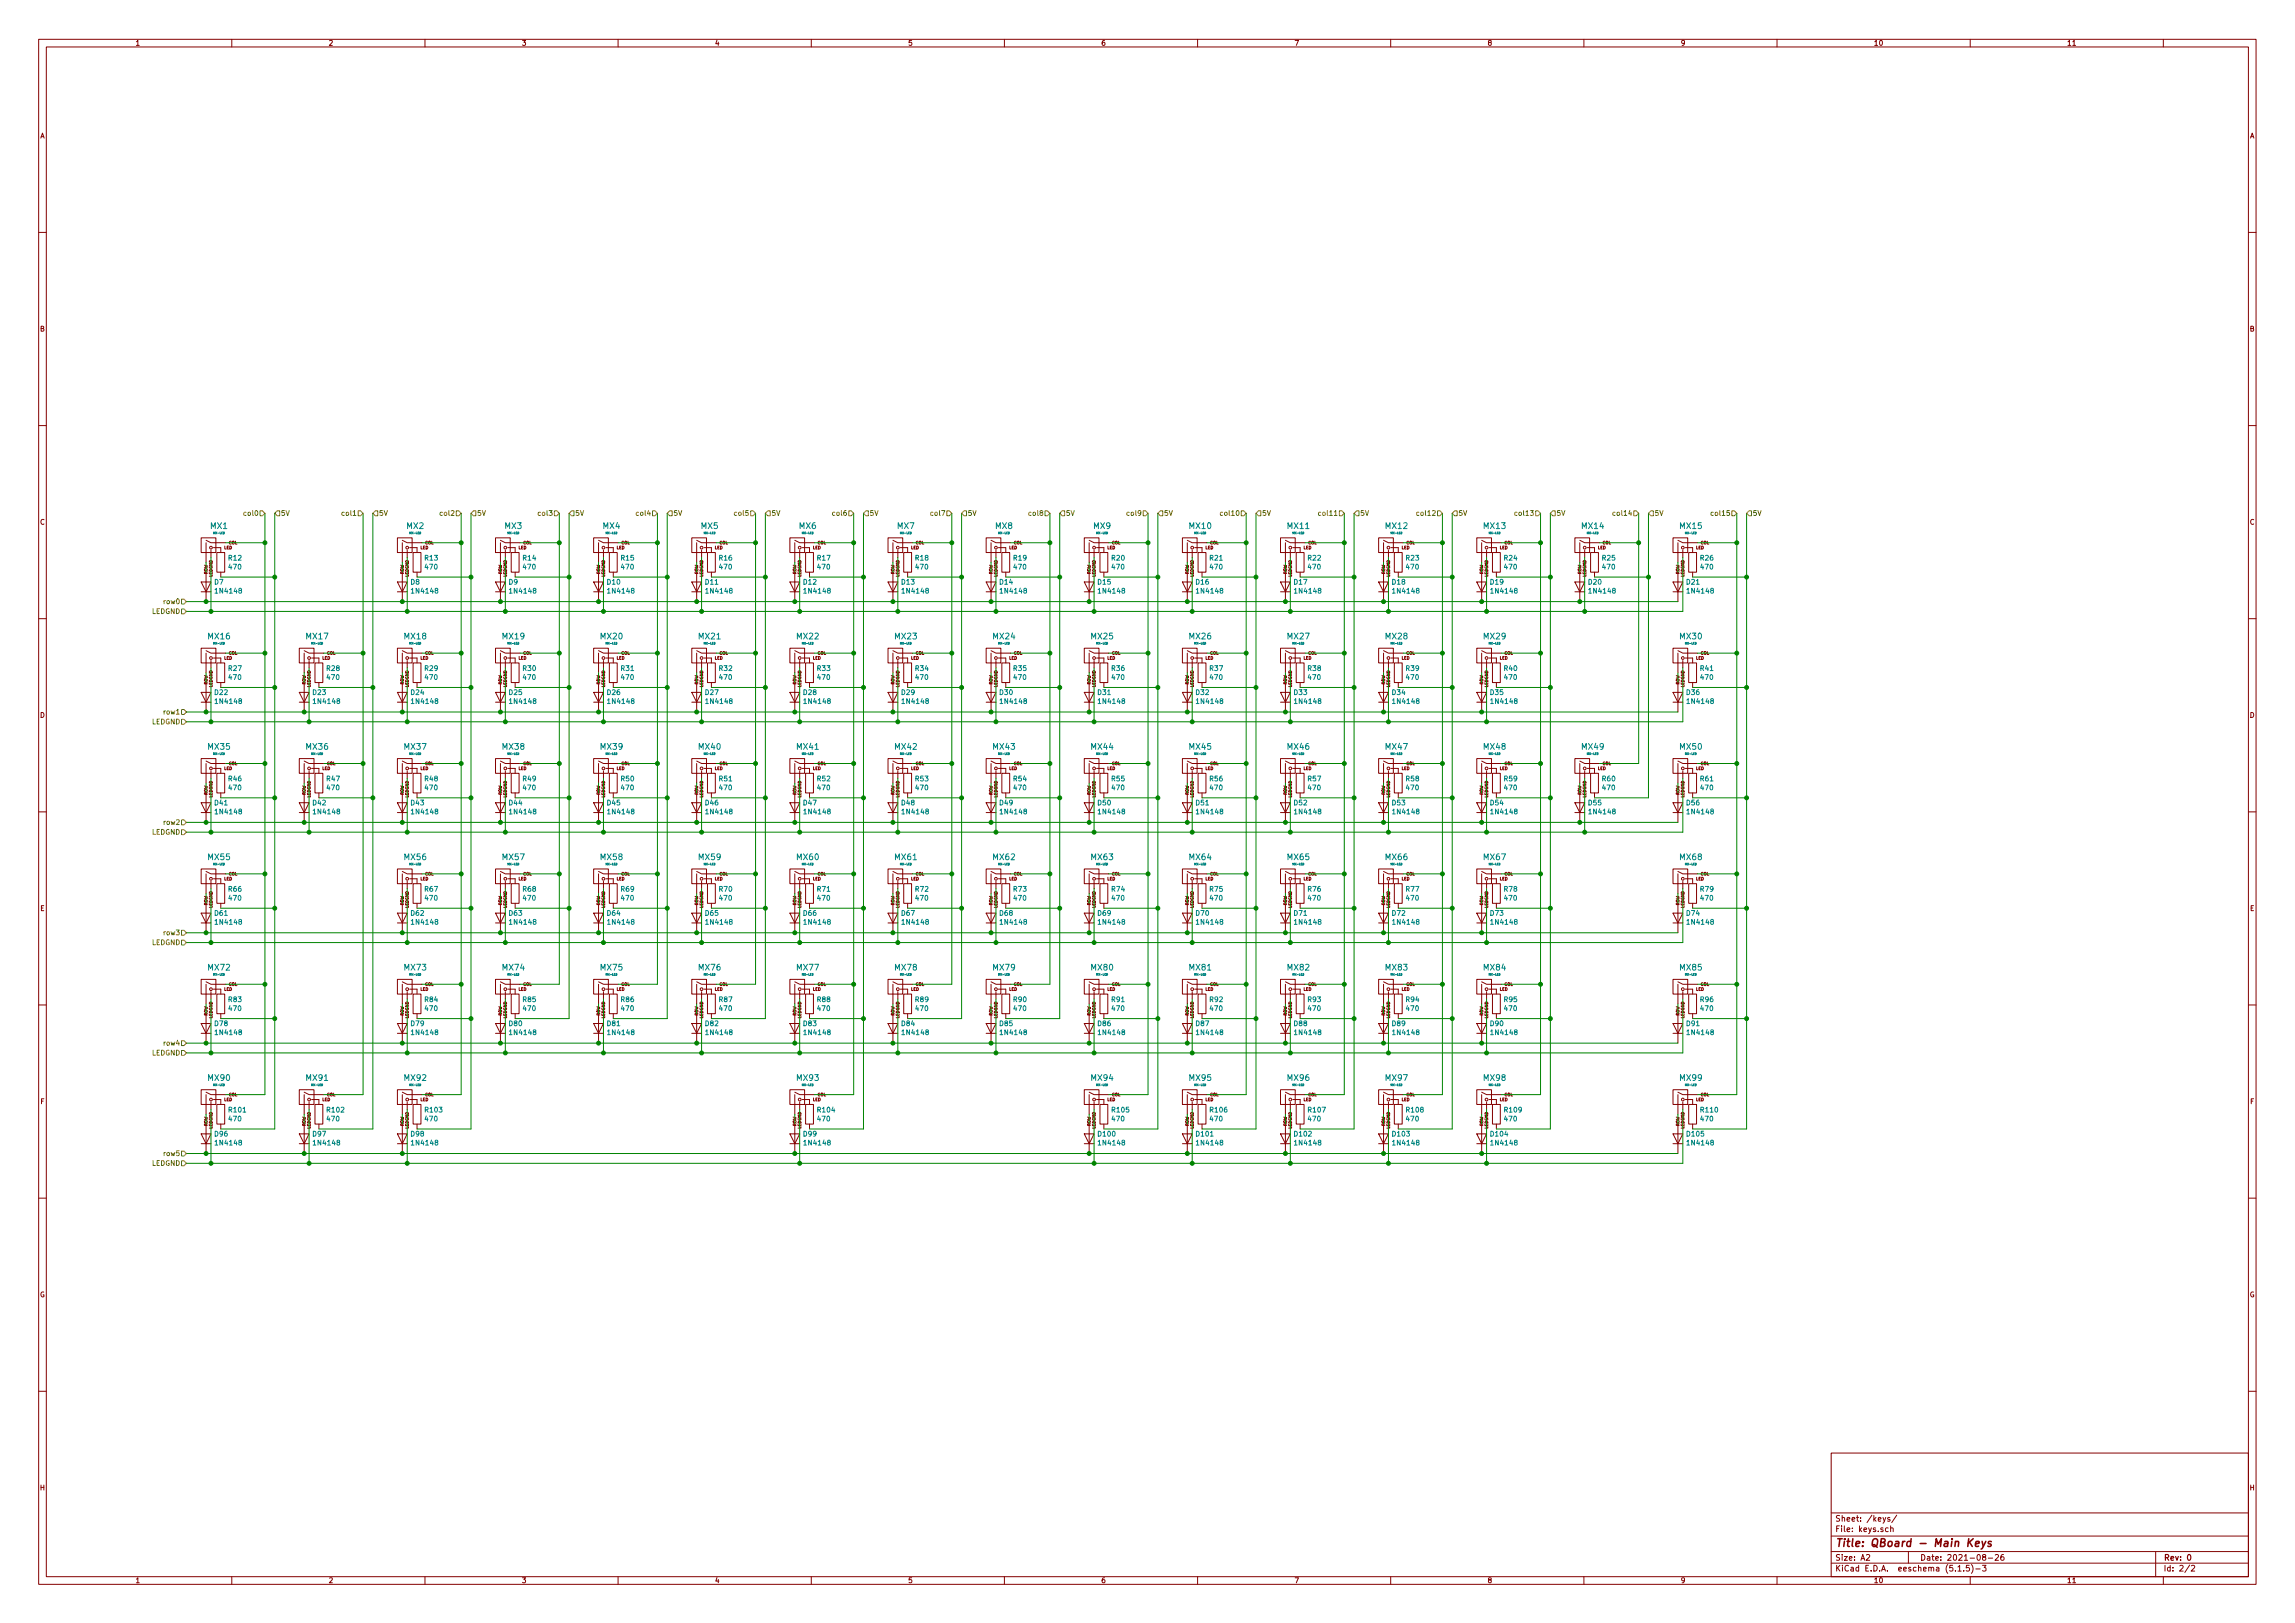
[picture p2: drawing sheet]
<svg xmlns="http://www.w3.org/2000/svg" width="594mm" height="420mm" viewBox="0 0 594 420" stroke-linecap="round" stroke-linejoin="round" font-family="sans-serif">
<defs><g id="words">
<text font-size="2.8" fill="#840000" x="475" y="400.4">Title: QBoard - Main Keys</text>
<g font-size="2.1" fill="#008484">
<text x="54.5" y="136.9">MX1</text>
<text x="105.3" y="136.9">MX2</text>
<text x="130.7" y="136.9">MX3</text>
<text x="156.1" y="136.9">MX4</text>
<text x="181.5" y="136.9">MX5</text>
<text x="206.9" y="136.9">MX6</text>
<text x="232.3" y="136.9">MX7</text>
<text x="257.7" y="136.9">MX8</text>
<text x="283.1" y="136.9">MX9</text>
<text x="307.9" y="136.9">MX10</text>
<text x="333.3" y="136.9">MX11</text>
<text x="358.7" y="136.9">MX12</text>
<text x="384.1" y="136.9">MX13</text>
<text x="409.5" y="136.9">MX14</text>
<text x="434.9" y="136.9">MX15</text>
<text x="53.9" y="165.5">MX16</text>
<text x="79.3" y="165.5">MX17</text>
<text x="104.7" y="165.5">MX18</text>
<text x="130.1" y="165.5">MX19</text>
<text x="155.5" y="165.5">MX20</text>
<text x="180.9" y="165.5">MX21</text>
<text x="206.3" y="165.5">MX22</text>
<text x="231.7" y="165.5">MX23</text>
<text x="257.1" y="165.5">MX24</text>
<text x="282.5" y="165.5">MX25</text>
<text x="307.9" y="165.5">MX26</text>
<text x="333.3" y="165.5">MX27</text>
<text x="358.7" y="165.5">MX28</text>
<text x="384.1" y="165.5">MX29</text>
<text x="434.9" y="165.5">MX30</text>
<text x="53.9" y="194.1">MX35</text>
<text x="79.3" y="194.1">MX36</text>
<text x="104.7" y="194.1">MX37</text>
<text x="130.1" y="194.1">MX38</text>
<text x="155.5" y="194.1">MX39</text>
<text x="180.9" y="194.1">MX40</text>
<text x="206.3" y="194.1">MX41</text>
<text x="231.7" y="194.1">MX42</text>
<text x="257.1" y="194.1">MX43</text>
<text x="282.5" y="194.1">MX44</text>
<text x="307.9" y="194.1">MX45</text>
<text x="333.3" y="194.1">MX46</text>
<text x="358.7" y="194.1">MX47</text>
<text x="384.1" y="194.1">MX48</text>
<text x="409.5" y="194.1">MX49</text>
<text x="434.9" y="194.1">MX50</text>
<text x="53.9" y="222.6">MX55</text>
<text x="104.7" y="222.6">MX56</text>
<text x="130.1" y="222.6">MX57</text>
<text x="155.5" y="222.6">MX58</text>
<text x="180.9" y="222.6">MX59</text>
<text x="206.3" y="222.6">MX60</text>
<text x="231.7" y="222.6">MX61</text>
<text x="257.1" y="222.6">MX62</text>
<text x="282.5" y="222.6">MX63</text>
<text x="307.9" y="222.6">MX64</text>
<text x="333.3" y="222.6">MX65</text>
<text x="358.7" y="222.6">MX66</text>
<text x="384.1" y="222.6">MX67</text>
<text x="434.9" y="222.6">MX68</text>
<text x="53.9" y="251.2">MX72</text>
<text x="104.7" y="251.2">MX73</text>
<text x="130.1" y="251.2">MX74</text>
<text x="155.5" y="251.2">MX75</text>
<text x="180.9" y="251.2">MX76</text>
<text x="206.3" y="251.2">MX77</text>
<text x="231.7" y="251.2">MX78</text>
<text x="257.1" y="251.2">MX79</text>
<text x="282.5" y="251.2">MX80</text>
<text x="307.9" y="251.2">MX81</text>
<text x="333.3" y="251.2">MX82</text>
<text x="358.7" y="251.2">MX83</text>
<text x="384.1" y="251.2">MX84</text>
<text x="434.9" y="251.2">MX85</text>
<text x="53.9" y="279.8">MX90</text>
<text x="79.3" y="279.8">MX91</text>
<text x="104.7" y="279.8">MX92</text>
<text x="206.3" y="279.8">MX93</text>
<text x="282.5" y="279.8">MX94</text>
<text x="307.9" y="279.8">MX95</text>
<text x="333.3" y="279.8">MX96</text>
<text x="358.7" y="279.8">MX97</text>
<text x="384.1" y="279.8">MX98</text>
<text x="434.9" y="279.8">MX99</text>
</g>
<g font-size="2.1" fill="#840000">
<text x="475" y="393.9">Sheet: /keys/</text>
<text x="475" y="396.6">File: keys.sch</text>
<text x="475" y="406.8">KiCad E.D.A. eeschema (5.1.5)-3</text>
<text x="475" y="404">Size: A2</text>
<text x="497" y="404">Date: 2021-08-26</text>
<text x="560" y="404">Rev: 0</text>
<text x="560" y="406.8">Id: 2/2</text>
</g>
<g font-size="1.8" fill="#840000">
<text x="35" y="11.8">1</text>
<text x="85" y="11.8">2</text>
<text x="135" y="11.8">3</text>
<text x="185" y="11.8">4</text>
<text x="235" y="11.8">5</text>
<text x="285" y="11.8">6</text>
<text x="335" y="11.8">7</text>
<text x="385" y="11.8">8</text>
<text x="435" y="11.8">9</text>
<text x="485" y="11.8">10</text>
<text x="535" y="11.8">11</text>
<text x="10.4" y="35.8">A</text>
<text x="582.4" y="35.8">A</text>
<text x="10.4" y="85.8">B</text>
<text x="582.4" y="85.8">B</text>
<text x="10.4" y="135.8">C</text>
<text x="582.4" y="135.8">C</text>
<text x="10.4" y="185.8">D</text>
<text x="582.4" y="185.8">D</text>
<text x="10.4" y="235.8">E</text>
<text x="582.4" y="235.8">E</text>
<text x="10.5" y="285.8">F</text>
<text x="582.5" y="285.8">F</text>
<text x="10.3" y="335.8">G</text>
<text x="582.3" y="335.8">G</text>
<text x="10.4" y="385.8">H</text>
<text x="582.4" y="385.8">H</text>
<text x="35" y="409.8">1</text>
<text x="85" y="409.8">2</text>
<text x="135" y="409.8">3</text>
<text x="185" y="409.8">4</text>
<text x="235" y="409.8">5</text>
<text x="285" y="409.8">6</text>
<text x="335" y="409.8">7</text>
<text x="385" y="409.8">8</text>
<text x="435" y="409.8">9</text>
<text x="485" y="409.8">10</text>
<text x="535" y="409.8">11</text>
</g>
<g font-size="1.8" fill="#848400">
<text x="63.5" y="133.5">col0</text>
<text x="72.6" y="133.5">5V</text>
<text x="88.9" y="133.5">col1</text>
<text x="98" y="133.5">5V</text>
<text x="114.3" y="133.5">col2</text>
<text x="123.4" y="133.5">5V</text>
<text x="139.7" y="133.5">col3</text>
<text x="148.8" y="133.5">5V</text>
<text x="165.1" y="133.5">col4</text>
<text x="174.2" y="133.5">5V</text>
<text x="190.5" y="133.5">col5</text>
<text x="199.6" y="133.5">5V</text>
<text x="215.9" y="133.5">col6</text>
<text x="225" y="133.5">5V</text>
<text x="241.3" y="133.5">col7</text>
<text x="250.4" y="133.5">5V</text>
<text x="266.7" y="133.5">col8</text>
<text x="275.8" y="133.5">5V</text>
<text x="292.1" y="133.5">col9</text>
<text x="301.2" y="133.5">5V</text>
<text x="316.5" y="133.5">col10</text>
<text x="326.6" y="133.5">5V</text>
<text x="341.9" y="133.5">col11</text>
<text x="352" y="133.5">5V</text>
<text x="367.3" y="133.5">col12</text>
<text x="377.4" y="133.5">5V</text>
<text x="392.7" y="133.5">col13</text>
<text x="402.8" y="133.5">5V</text>
<text x="418.1" y="133.5">col14</text>
<text x="428.2" y="133.5">5V</text>
<text x="443.5" y="133.5">col15</text>
<text x="453.6" y="133.5">5V</text>
<text x="39.3" y="158.9">LEDGND</text>
<text x="42.6" y="156.4">row0</text>
<text x="42.6" y="185">row1</text>
<text x="39.3" y="187.5">LEDGND</text>
<text x="42.6" y="213.5">row2</text>
<text x="39.3" y="216.1">LEDGND</text>
<text x="39.3" y="244.6">LEDGND</text>
<text x="42.6" y="242.1">row3</text>
<text x="39.3" y="273.2">LEDGND</text>
<text x="42.6" y="270.7">row4</text>
<text x="42.6" y="299.3">row5</text>
<text x="39.3" y="301.8">LEDGND</text>
</g>
<g font-size="1.8" fill="#008484">
<text x="59.2" y="145.1">R12</text>
<text x="59.3" y="147.4">470</text>
<text x="110" y="145.1">R13</text>
<text x="110.1" y="147.4">470</text>
<text x="135.4" y="145.1">R14</text>
<text x="135.5" y="147.4">470</text>
<text x="160.8" y="145.1">R15</text>
<text x="160.9" y="147.4">470</text>
<text x="186.2" y="145.1">R16</text>
<text x="186.3" y="147.4">470</text>
<text x="211.6" y="145.1">R17</text>
<text x="211.7" y="147.4">470</text>
<text x="237" y="145.1">R18</text>
<text x="237.1" y="147.4">470</text>
<text x="262.4" y="145.1">R19</text>
<text x="262.5" y="147.4">470</text>
<text x="287.8" y="145.1">R20</text>
<text x="287.9" y="147.4">470</text>
<text x="313.2" y="145.1">R21</text>
<text x="313.3" y="147.4">470</text>
<text x="338.6" y="145.1">R22</text>
<text x="338.7" y="147.4">470</text>
<text x="364" y="145.1">R23</text>
<text x="364.1" y="147.4">470</text>
<text x="389.4" y="145.1">R24</text>
<text x="389.5" y="147.4">470</text>
<text x="414.8" y="145.1">R25</text>
<text x="414.9" y="147.4">470</text>
<text x="440.2" y="145.1">R26</text>
<text x="440.3" y="147.4">470</text>
<text x="55.5" y="151.3">D7</text>
<text x="56" y="153.6">1N4148</text>
<text x="106.3" y="151.3">D8</text>
<text x="106.8" y="153.6">1N4148</text>
<text x="131.7" y="151.3">D9</text>
<text x="132.2" y="153.6">1N4148</text>
<text x="157.2" y="151.3">D10</text>
<text x="157.6" y="153.6">1N4148</text>
<text x="182.6" y="151.3">D11</text>
<text x="183" y="153.6">1N4148</text>
<text x="208" y="151.3">D12</text>
<text x="208.4" y="153.6">1N4148</text>
<text x="233.4" y="151.3">D13</text>
<text x="233.8" y="153.6">1N4148</text>
<text x="258.8" y="151.3">D14</text>
<text x="259.2" y="153.6">1N4148</text>
<text x="284.2" y="151.3">D15</text>
<text x="284.6" y="153.6">1N4148</text>
<text x="309.6" y="151.3">D16</text>
<text x="310" y="153.6">1N4148</text>
<text x="335" y="151.3">D17</text>
<text x="335.4" y="153.6">1N4148</text>
<text x="360.4" y="151.3">D18</text>
<text x="360.8" y="153.6">1N4148</text>
<text x="385.8" y="151.3">D19</text>
<text x="386.2" y="153.6">1N4148</text>
<text x="411.2" y="151.3">D20</text>
<text x="411.6" y="153.6">1N4148</text>
<text x="436.6" y="151.3">D21</text>
<text x="437" y="153.6">1N4148</text>
<text x="59.2" y="173.7">R27</text>
<text x="84.6" y="173.7">R28</text>
<text x="110" y="173.7">R29</text>
<text x="135.4" y="173.7">R30</text>
<text x="160.8" y="173.7">R31</text>
<text x="186.2" y="173.7">R32</text>
<text x="211.6" y="173.7">R33</text>
<text x="237" y="173.7">R34</text>
<text x="262.4" y="173.7">R35</text>
<text x="287.8" y="173.7">R36</text>
<text x="313.2" y="173.7">R37</text>
<text x="338.6" y="173.7">R38</text>
<text x="364" y="173.7">R39</text>
<text x="389.4" y="173.7">R40</text>
<text x="440.2" y="173.7">R41</text>
<text x="55.6" y="179.9">D22</text>
<text x="59.3" y="176">470</text>
<text x="81" y="179.9">D23</text>
<text x="84.7" y="176">470</text>
<text x="106.4" y="179.9">D24</text>
<text x="110.1" y="176">470</text>
<text x="131.8" y="179.9">D25</text>
<text x="135.5" y="176">470</text>
<text x="157.2" y="179.9">D26</text>
<text x="160.9" y="176">470</text>
<text x="182.6" y="179.9">D27</text>
<text x="186.3" y="176">470</text>
<text x="208" y="179.9">D28</text>
<text x="211.7" y="176">470</text>
<text x="233.4" y="179.9">D29</text>
<text x="237.1" y="176">470</text>
<text x="258.8" y="179.9">D30</text>
<text x="262.5" y="176">470</text>
<text x="284.2" y="179.9">D31</text>
<text x="287.9" y="176">470</text>
<text x="309.6" y="179.9">D32</text>
<text x="313.3" y="176">470</text>
<text x="335" y="179.9">D33</text>
<text x="338.7" y="176">470</text>
<text x="360.4" y="179.9">D34</text>
<text x="364.1" y="176">470</text>
<text x="385.8" y="179.9">D35</text>
<text x="389.5" y="176">470</text>
<text x="436.6" y="179.9">D36</text>
<text x="440.3" y="176">470</text>
<text x="56" y="182.2">1N4148</text>
<text x="81.4" y="182.2">1N4148</text>
<text x="106.8" y="182.2">1N4148</text>
<text x="132.2" y="182.2">1N4148</text>
<text x="157.6" y="182.2">1N4148</text>
<text x="183" y="182.2">1N4148</text>
<text x="208.4" y="182.2">1N4148</text>
<text x="233.8" y="182.2">1N4148</text>
<text x="259.2" y="182.2">1N4148</text>
<text x="284.6" y="182.2">1N4148</text>
<text x="310" y="182.2">1N4148</text>
<text x="335.4" y="182.2">1N4148</text>
<text x="360.8" y="182.2">1N4148</text>
<text x="386.2" y="182.2">1N4148</text>
<text x="437" y="182.2">1N4148</text>
<text x="59.2" y="202.3">R46</text>
<text x="84.6" y="202.3">R47</text>
<text x="110" y="202.3">R48</text>
<text x="135.4" y="202.3">R49</text>
<text x="160.8" y="202.3">R50</text>
<text x="186.2" y="202.3">R51</text>
<text x="211.6" y="202.3">R52</text>
<text x="237" y="202.3">R53</text>
<text x="262.4" y="202.3">R54</text>
<text x="287.8" y="202.3">R55</text>
<text x="313.2" y="202.3">R56</text>
<text x="338.6" y="202.3">R57</text>
<text x="364" y="202.3">R58</text>
<text x="389.4" y="202.3">R59</text>
<text x="414.8" y="202.3">R60</text>
<text x="440.2" y="202.3">R61</text>
<text x="55.6" y="208.5">D41</text>
<text x="59.3" y="204.6">470</text>
<text x="81" y="208.5">D42</text>
<text x="84.7" y="204.6">470</text>
<text x="106.4" y="208.5">D43</text>
<text x="110.1" y="204.6">470</text>
<text x="131.8" y="208.5">D44</text>
<text x="135.5" y="204.6">470</text>
<text x="157.2" y="208.5">D45</text>
<text x="160.9" y="204.6">470</text>
<text x="182.6" y="208.5">D46</text>
<text x="186.3" y="204.6">470</text>
<text x="208" y="208.5">D47</text>
<text x="211.7" y="204.6">470</text>
<text x="233.4" y="208.5">D48</text>
<text x="237.1" y="204.6">470</text>
<text x="258.8" y="208.5">D49</text>
<text x="262.5" y="204.6">470</text>
<text x="284.2" y="208.5">D50</text>
<text x="287.9" y="204.6">470</text>
<text x="309.6" y="208.5">D51</text>
<text x="313.3" y="204.6">470</text>
<text x="335" y="208.5">D52</text>
<text x="338.7" y="204.6">470</text>
<text x="360.4" y="208.5">D53</text>
<text x="364.1" y="204.6">470</text>
<text x="385.8" y="208.5">D54</text>
<text x="389.5" y="204.6">470</text>
<text x="411.2" y="208.5">D55</text>
<text x="414.9" y="204.6">470</text>
<text x="436.6" y="208.5">D56</text>
<text x="440.3" y="204.6">470</text>
<text x="56" y="210.8">1N4148</text>
<text x="81.4" y="210.8">1N4148</text>
<text x="106.8" y="210.8">1N4148</text>
<text x="132.2" y="210.8">1N4148</text>
<text x="157.6" y="210.8">1N4148</text>
<text x="183" y="210.8">1N4148</text>
<text x="208.4" y="210.8">1N4148</text>
<text x="233.8" y="210.8">1N4148</text>
<text x="259.2" y="210.8">1N4148</text>
<text x="284.6" y="210.8">1N4148</text>
<text x="310" y="210.8">1N4148</text>
<text x="335.4" y="210.8">1N4148</text>
<text x="360.8" y="210.8">1N4148</text>
<text x="386.2" y="210.8">1N4148</text>
<text x="411.6" y="210.8">1N4148</text>
<text x="437" y="210.8">1N4148</text>
<text x="59.2" y="230.8">R66</text>
<text x="59.3" y="233.1">470</text>
<text x="110" y="230.8">R67</text>
<text x="110.1" y="233.1">470</text>
<text x="135.4" y="230.8">R68</text>
<text x="135.5" y="233.1">470</text>
<text x="160.8" y="230.8">R69</text>
<text x="160.9" y="233.1">470</text>
<text x="186.2" y="230.8">R70</text>
<text x="186.3" y="233.1">470</text>
<text x="211.6" y="230.8">R71</text>
<text x="211.7" y="233.1">470</text>
<text x="237" y="230.8">R72</text>
<text x="237.1" y="233.1">470</text>
<text x="262.4" y="230.8">R73</text>
<text x="262.5" y="233.1">470</text>
<text x="287.8" y="230.8">R74</text>
<text x="287.9" y="233.1">470</text>
<text x="313.2" y="230.8">R75</text>
<text x="313.3" y="233.1">470</text>
<text x="338.6" y="230.8">R76</text>
<text x="338.7" y="233.1">470</text>
<text x="364" y="230.8">R77</text>
<text x="364.1" y="233.1">470</text>
<text x="389.4" y="230.8">R78</text>
<text x="389.5" y="233.1">470</text>
<text x="440.2" y="230.8">R79</text>
<text x="440.3" y="233.1">470</text>
<text x="55.6" y="237">D61</text>
<text x="56" y="239.4">1N4148</text>
<text x="106.4" y="237">D62</text>
<text x="106.8" y="239.4">1N4148</text>
<text x="131.8" y="237">D63</text>
<text x="132.2" y="239.4">1N4148</text>
<text x="157.2" y="237">D64</text>
<text x="157.6" y="239.4">1N4148</text>
<text x="182.6" y="237">D65</text>
<text x="183" y="239.4">1N4148</text>
<text x="208" y="237">D66</text>
<text x="208.4" y="239.4">1N4148</text>
<text x="233.4" y="237">D67</text>
<text x="233.8" y="239.4">1N4148</text>
<text x="258.8" y="237">D68</text>
<text x="259.2" y="239.4">1N4148</text>
<text x="284.2" y="237">D69</text>
<text x="284.6" y="239.4">1N4148</text>
<text x="309.6" y="237">D70</text>
<text x="310" y="239.4">1N4148</text>
<text x="335" y="237">D71</text>
<text x="335.4" y="239.4">1N4148</text>
<text x="360.4" y="237">D72</text>
<text x="360.8" y="239.4">1N4148</text>
<text x="385.8" y="237">D73</text>
<text x="386.2" y="239.4">1N4148</text>
<text x="436.6" y="237">D74</text>
<text x="437" y="239.4">1N4148</text>
<text x="59.2" y="259.4">R83</text>
<text x="59.3" y="261.7">470</text>
<text x="110" y="259.4">R84</text>
<text x="110.1" y="261.7">470</text>
<text x="135.4" y="259.4">R85</text>
<text x="135.5" y="261.7">470</text>
<text x="160.8" y="259.4">R86</text>
<text x="160.9" y="261.7">470</text>
<text x="186.2" y="259.4">R87</text>
<text x="186.3" y="261.7">470</text>
<text x="211.6" y="259.4">R88</text>
<text x="211.7" y="261.7">470</text>
<text x="237" y="259.4">R89</text>
<text x="237.1" y="261.7">470</text>
<text x="262.4" y="259.4">R90</text>
<text x="262.5" y="261.7">470</text>
<text x="287.8" y="259.4">R91</text>
<text x="287.9" y="261.7">470</text>
<text x="313.2" y="259.4">R92</text>
<text x="313.3" y="261.7">470</text>
<text x="338.6" y="259.4">R93</text>
<text x="338.7" y="261.7">470</text>
<text x="364" y="259.4">R94</text>
<text x="364.1" y="261.7">470</text>
<text x="389.4" y="259.4">R95</text>
<text x="389.5" y="261.7">470</text>
<text x="440.2" y="259.4">R96</text>
<text x="440.3" y="261.7">470</text>
<text x="55.6" y="265.6">D78</text>
<text x="56" y="267.9">1N4148</text>
<text x="106.4" y="265.6">D79</text>
<text x="106.8" y="267.9">1N4148</text>
<text x="131.8" y="265.6">D80</text>
<text x="132.2" y="267.9">1N4148</text>
<text x="157.2" y="265.6">D81</text>
<text x="157.6" y="267.9">1N4148</text>
<text x="182.6" y="265.6">D82</text>
<text x="183" y="267.9">1N4148</text>
<text x="208" y="265.6">D83</text>
<text x="208.4" y="267.9">1N4148</text>
<text x="233.4" y="265.6">D84</text>
<text x="233.8" y="267.9">1N4148</text>
<text x="258.8" y="265.6">D85</text>
<text x="259.2" y="267.9">1N4148</text>
<text x="284.2" y="265.6">D86</text>
<text x="284.6" y="267.9">1N4148</text>
<text x="309.6" y="265.6">D87</text>
<text x="310" y="267.9">1N4148</text>
<text x="335" y="265.6">D88</text>
<text x="335.4" y="267.9">1N4148</text>
<text x="360.4" y="265.6">D89</text>
<text x="360.8" y="267.9">1N4148</text>
<text x="385.8" y="265.6">D90</text>
<text x="386.2" y="267.9">1N4148</text>
<text x="436.6" y="265.6">D91</text>
<text x="437" y="267.9">1N4148</text>
<text x="59.3" y="288">R101</text>
<text x="84.7" y="288">R102</text>
<text x="110.1" y="288">R103</text>
<text x="211.7" y="288">R104</text>
<text x="287.9" y="288">R105</text>
<text x="313.3" y="288">R106</text>
<text x="338.7" y="288">R107</text>
<text x="364.1" y="288">R108</text>
<text x="389.5" y="288">R109</text>
<text x="440.3" y="288">R110</text>
<text x="59.3" y="290.3">470</text>
<text x="84.7" y="290.3">470</text>
<text x="110.1" y="290.3">470</text>
<text x="211.7" y="290.3">470</text>
<text x="287.9" y="290.3">470</text>
<text x="313.3" y="290.3">470</text>
<text x="338.7" y="290.3">470</text>
<text x="364.1" y="290.3">470</text>
<text x="389.5" y="290.3">470</text>
<text x="440.3" y="290.3">470</text>
<text x="55.6" y="294.2">D96</text>
<text x="56" y="296.5">1N4148</text>
<text x="81" y="294.2">D97</text>
<text x="81.4" y="296.5">1N4148</text>
<text x="106.4" y="294.2">D98</text>
<text x="106.8" y="296.5">1N4148</text>
<text x="208" y="294.2">D99</text>
<text x="208.4" y="296.5">1N4148</text>
<text x="284.4" y="294.2">D100</text>
<text x="284.6" y="296.5">1N4148</text>
<text x="309.8" y="294.2">D101</text>
<text x="310" y="296.5">1N4148</text>
<text x="335.2" y="294.2">D102</text>
<text x="335.4" y="296.5">1N4148</text>
<text x="360.6" y="294.2">D103</text>
<text x="360.8" y="296.5">1N4148</text>
<text x="386" y="294.2">D104</text>
<text x="386.2" y="296.5">1N4148</text>
<text x="436.8" y="294.2">D105</text>
<text x="437" y="296.5">1N4148</text>
</g>
<g font-size="1.1" fill="#840000">
<text x="58" y="142.2">LED</text>
<text x="59.2" y="140.9">COL</text>
<text x="108.8" y="142.2">LED</text>
<text x="110" y="140.9">COL</text>
<text x="134.2" y="142.2">LED</text>
<text x="135.4" y="140.9">COL</text>
<text x="159.6" y="142.2">LED</text>
<text x="160.8" y="140.9">COL</text>
<text x="185" y="142.2">LED</text>
<text x="186.2" y="140.9">COL</text>
<text x="210.4" y="142.2">LED</text>
<text x="211.6" y="140.9">COL</text>
<text x="235.8" y="142.2">LED</text>
<text x="237" y="140.9">COL</text>
<text x="261.2" y="142.2">LED</text>
<text x="262.4" y="140.9">COL</text>
<text x="286.6" y="142.2">LED</text>
<text x="287.8" y="140.9">COL</text>
<text x="312" y="142.2">LED</text>
<text x="313.2" y="140.9">COL</text>
<text x="337.4" y="142.2">LED</text>
<text x="338.6" y="140.9">COL</text>
<text x="362.8" y="142.2">LED</text>
<text x="364" y="140.9">COL</text>
<text x="388.2" y="142.2">LED</text>
<text x="389.4" y="140.9">COL</text>
<text x="413.6" y="142.2">LED</text>
<text x="414.8" y="140.9">COL</text>
<text x="439" y="142.2">LED</text>
<text x="440.2" y="140.9">COL</text>
<text x="53.7" y="148.7" transform="rotate(-90 53.7 148.7)">ROW</text>
<text x="55" y="149.4" transform="rotate(-90 55 149.4)">LEDGND</text>
<text x="104.5" y="148.7" transform="rotate(-90 104.5 148.7)">ROW</text>
<text x="105.8" y="149.4" transform="rotate(-90 105.8 149.4)">LEDGND</text>
<text x="129.9" y="148.7" transform="rotate(-90 129.9 148.7)">ROW</text>
<text x="131.2" y="149.4" transform="rotate(-90 131.2 149.4)">LEDGND</text>
<text x="155.3" y="148.7" transform="rotate(-90 155.3 148.7)">ROW</text>
<text x="156.6" y="149.4" transform="rotate(-90 156.6 149.4)">LEDGND</text>
<text x="180.7" y="148.7" transform="rotate(-90 180.7 148.7)">ROW</text>
<text x="182" y="149.4" transform="rotate(-90 182 149.4)">LEDGND</text>
<text x="206.1" y="148.7" transform="rotate(-90 206.1 148.7)">ROW</text>
<text x="207.4" y="149.4" transform="rotate(-90 207.4 149.4)">LEDGND</text>
<text x="231.5" y="148.7" transform="rotate(-90 231.5 148.7)">ROW</text>
<text x="232.8" y="149.4" transform="rotate(-90 232.8 149.4)">LEDGND</text>
<text x="256.9" y="148.7" transform="rotate(-90 256.9 148.7)">ROW</text>
<text x="258.2" y="149.4" transform="rotate(-90 258.2 149.4)">LEDGND</text>
<text x="282.3" y="148.7" transform="rotate(-90 282.3 148.7)">ROW</text>
<text x="283.6" y="149.4" transform="rotate(-90 283.6 149.4)">LEDGND</text>
<text x="307.7" y="148.7" transform="rotate(-90 307.7 148.7)">ROW</text>
<text x="309" y="149.4" transform="rotate(-90 309 149.4)">LEDGND</text>
<text x="333.1" y="148.7" transform="rotate(-90 333.1 148.7)">ROW</text>
<text x="334.4" y="149.4" transform="rotate(-90 334.4 149.4)">LEDGND</text>
<text x="358.5" y="148.7" transform="rotate(-90 358.5 148.7)">ROW</text>
<text x="359.8" y="149.4" transform="rotate(-90 359.8 149.4)">LEDGND</text>
<text x="383.9" y="148.7" transform="rotate(-90 383.9 148.7)">ROW</text>
<text x="385.2" y="149.4" transform="rotate(-90 385.2 149.4)">LEDGND</text>
<text x="409.3" y="148.7" transform="rotate(-90 409.3 148.7)">ROW</text>
<text x="410.6" y="149.4" transform="rotate(-90 410.6 149.4)">LEDGND</text>
<text x="434.7" y="148.7" transform="rotate(-90 434.7 148.7)">ROW</text>
<text x="436" y="149.4" transform="rotate(-90 436 149.4)">LEDGND</text>
<text x="58" y="170.8">LED</text>
<text x="59.2" y="169.5">COL</text>
<text x="83.4" y="170.8">LED</text>
<text x="84.6" y="169.5">COL</text>
<text x="108.8" y="170.8">LED</text>
<text x="110" y="169.5">COL</text>
<text x="134.2" y="170.8">LED</text>
<text x="135.4" y="169.5">COL</text>
<text x="159.6" y="170.8">LED</text>
<text x="160.8" y="169.5">COL</text>
<text x="185" y="170.8">LED</text>
<text x="186.2" y="169.5">COL</text>
<text x="210.4" y="170.8">LED</text>
<text x="211.6" y="169.5">COL</text>
<text x="235.8" y="170.8">LED</text>
<text x="237" y="169.5">COL</text>
<text x="261.2" y="170.8">LED</text>
<text x="262.4" y="169.5">COL</text>
<text x="286.6" y="170.8">LED</text>
<text x="287.8" y="169.5">COL</text>
<text x="312" y="170.8">LED</text>
<text x="313.2" y="169.5">COL</text>
<text x="337.4" y="170.8">LED</text>
<text x="338.6" y="169.5">COL</text>
<text x="362.8" y="170.8">LED</text>
<text x="364" y="169.5">COL</text>
<text x="388.2" y="170.8">LED</text>
<text x="389.4" y="169.5">COL</text>
<text x="439" y="170.8">LED</text>
<text x="440.2" y="169.5">COL</text>
<text x="53.7" y="177.3" transform="rotate(-90 53.7 177.3)">ROW</text>
<text x="55" y="178" transform="rotate(-90 55 178)">LEDGND</text>
<text x="79.1" y="177.3" transform="rotate(-90 79.1 177.3)">ROW</text>
<text x="80.4" y="178" transform="rotate(-90 80.4 178)">LEDGND</text>
<text x="104.5" y="177.3" transform="rotate(-90 104.5 177.3)">ROW</text>
<text x="105.8" y="178" transform="rotate(-90 105.8 178)">LEDGND</text>
<text x="129.9" y="177.3" transform="rotate(-90 129.9 177.3)">ROW</text>
<text x="131.2" y="178" transform="rotate(-90 131.2 178)">LEDGND</text>
<text x="155.3" y="177.3" transform="rotate(-90 155.3 177.3)">ROW</text>
<text x="156.6" y="178" transform="rotate(-90 156.6 178)">LEDGND</text>
<text x="180.7" y="177.3" transform="rotate(-90 180.7 177.3)">ROW</text>
<text x="182" y="178" transform="rotate(-90 182 178)">LEDGND</text>
<text x="206.1" y="177.3" transform="rotate(-90 206.1 177.3)">ROW</text>
<text x="207.4" y="178" transform="rotate(-90 207.4 178)">LEDGND</text>
<text x="231.5" y="177.3" transform="rotate(-90 231.5 177.3)">ROW</text>
<text x="232.8" y="178" transform="rotate(-90 232.8 178)">LEDGND</text>
<text x="256.9" y="177.3" transform="rotate(-90 256.9 177.3)">ROW</text>
<text x="258.2" y="178" transform="rotate(-90 258.2 178)">LEDGND</text>
<text x="282.3" y="177.3" transform="rotate(-90 282.3 177.3)">ROW</text>
<text x="283.6" y="178" transform="rotate(-90 283.6 178)">LEDGND</text>
<text x="307.7" y="177.3" transform="rotate(-90 307.7 177.3)">ROW</text>
<text x="309" y="178" transform="rotate(-90 309 178)">LEDGND</text>
<text x="333.1" y="177.3" transform="rotate(-90 333.1 177.3)">ROW</text>
<text x="334.4" y="178" transform="rotate(-90 334.4 178)">LEDGND</text>
<text x="358.5" y="177.3" transform="rotate(-90 358.5 177.3)">ROW</text>
<text x="359.8" y="178" transform="rotate(-90 359.8 178)">LEDGND</text>
<text x="383.9" y="177.3" transform="rotate(-90 383.9 177.3)">ROW</text>
<text x="385.2" y="178" transform="rotate(-90 385.2 178)">LEDGND</text>
<text x="434.7" y="177.3" transform="rotate(-90 434.7 177.3)">ROW</text>
<text x="436" y="178" transform="rotate(-90 436 178)">LEDGND</text>
<text x="58" y="199.3">LED</text>
<text x="59.2" y="198.1">COL</text>
<text x="83.4" y="199.3">LED</text>
<text x="84.6" y="198.1">COL</text>
<text x="108.8" y="199.3">LED</text>
<text x="110" y="198.1">COL</text>
<text x="134.2" y="199.3">LED</text>
<text x="135.4" y="198.1">COL</text>
<text x="159.6" y="199.3">LED</text>
<text x="160.8" y="198.1">COL</text>
<text x="185" y="199.3">LED</text>
<text x="186.2" y="198.1">COL</text>
<text x="210.4" y="199.3">LED</text>
<text x="211.6" y="198.1">COL</text>
<text x="235.8" y="199.3">LED</text>
<text x="237" y="198.1">COL</text>
<text x="261.2" y="199.3">LED</text>
<text x="262.4" y="198.1">COL</text>
<text x="286.6" y="199.3">LED</text>
<text x="287.8" y="198.1">COL</text>
<text x="312" y="199.3">LED</text>
<text x="313.2" y="198.1">COL</text>
<text x="337.4" y="199.3">LED</text>
<text x="338.6" y="198.1">COL</text>
<text x="362.8" y="199.3">LED</text>
<text x="364" y="198.1">COL</text>
<text x="388.2" y="199.3">LED</text>
<text x="389.4" y="198.1">COL</text>
<text x="413.6" y="199.3">LED</text>
<text x="414.8" y="198.1">COL</text>
<text x="439" y="199.3">LED</text>
<text x="440.2" y="198.1">COL</text>
<text x="53.7" y="205.9" transform="rotate(-90 53.7 205.9)">ROW</text>
<text x="55" y="206.5" transform="rotate(-90 55 206.5)">LEDGND</text>
<text x="79.1" y="205.9" transform="rotate(-90 79.1 205.9)">ROW</text>
<text x="80.4" y="206.5" transform="rotate(-90 80.4 206.5)">LEDGND</text>
<text x="104.5" y="205.9" transform="rotate(-90 104.5 205.9)">ROW</text>
<text x="105.8" y="206.5" transform="rotate(-90 105.8 206.5)">LEDGND</text>
<text x="129.9" y="205.9" transform="rotate(-90 129.9 205.9)">ROW</text>
<text x="131.2" y="206.5" transform="rotate(-90 131.2 206.5)">LEDGND</text>
<text x="155.3" y="205.9" transform="rotate(-90 155.3 205.9)">ROW</text>
<text x="156.6" y="206.5" transform="rotate(-90 156.6 206.5)">LEDGND</text>
<text x="180.7" y="205.9" transform="rotate(-90 180.7 205.9)">ROW</text>
<text x="182" y="206.5" transform="rotate(-90 182 206.5)">LEDGND</text>
<text x="206.1" y="205.9" transform="rotate(-90 206.1 205.9)">ROW</text>
<text x="207.4" y="206.5" transform="rotate(-90 207.4 206.5)">LEDGND</text>
<text x="231.5" y="205.9" transform="rotate(-90 231.5 205.9)">ROW</text>
<text x="232.8" y="206.5" transform="rotate(-90 232.8 206.5)">LEDGND</text>
<text x="256.9" y="205.9" transform="rotate(-90 256.9 205.9)">ROW</text>
<text x="258.2" y="206.5" transform="rotate(-90 258.2 206.5)">LEDGND</text>
<text x="282.3" y="205.9" transform="rotate(-90 282.3 205.9)">ROW</text>
<text x="283.6" y="206.5" transform="rotate(-90 283.6 206.5)">LEDGND</text>
<text x="307.7" y="205.9" transform="rotate(-90 307.7 205.9)">ROW</text>
<text x="309" y="206.5" transform="rotate(-90 309 206.5)">LEDGND</text>
<text x="333.1" y="205.9" transform="rotate(-90 333.1 205.9)">ROW</text>
<text x="334.4" y="206.5" transform="rotate(-90 334.4 206.5)">LEDGND</text>
<text x="358.5" y="205.9" transform="rotate(-90 358.5 205.9)">ROW</text>
<text x="359.8" y="206.5" transform="rotate(-90 359.8 206.5)">LEDGND</text>
<text x="383.9" y="205.9" transform="rotate(-90 383.9 205.9)">ROW</text>
<text x="385.2" y="206.5" transform="rotate(-90 385.2 206.5)">LEDGND</text>
<text x="409.3" y="205.9" transform="rotate(-90 409.3 205.9)">ROW</text>
<text x="410.6" y="206.5" transform="rotate(-90 410.6 206.5)">LEDGND</text>
<text x="434.7" y="205.9" transform="rotate(-90 434.7 205.9)">ROW</text>
<text x="436" y="206.5" transform="rotate(-90 436 206.5)">LEDGND</text>
<text x="58" y="227.9">LED</text>
<text x="59.2" y="226.6">COL</text>
<text x="108.8" y="227.9">LED</text>
<text x="110" y="226.6">COL</text>
<text x="134.2" y="227.9">LED</text>
<text x="135.4" y="226.6">COL</text>
<text x="159.6" y="227.9">LED</text>
<text x="160.8" y="226.6">COL</text>
<text x="185" y="227.9">LED</text>
<text x="186.2" y="226.6">COL</text>
<text x="210.4" y="227.9">LED</text>
<text x="211.6" y="226.6">COL</text>
<text x="235.8" y="227.9">LED</text>
<text x="237" y="226.6">COL</text>
<text x="261.2" y="227.9">LED</text>
<text x="262.4" y="226.6">COL</text>
<text x="286.6" y="227.9">LED</text>
<text x="287.8" y="226.6">COL</text>
<text x="312" y="227.9">LED</text>
<text x="313.2" y="226.6">COL</text>
<text x="337.4" y="227.9">LED</text>
<text x="338.6" y="226.6">COL</text>
<text x="362.8" y="227.9">LED</text>
<text x="364" y="226.6">COL</text>
<text x="388.2" y="227.9">LED</text>
<text x="389.4" y="226.6">COL</text>
<text x="439" y="227.9">LED</text>
<text x="440.2" y="226.6">COL</text>
<text x="53.7" y="234.5" transform="rotate(-90 53.7 234.5)">ROW</text>
<text x="55" y="235.1" transform="rotate(-90 55 235.1)">LEDGND</text>
<text x="104.5" y="234.5" transform="rotate(-90 104.5 234.5)">ROW</text>
<text x="105.8" y="235.1" transform="rotate(-90 105.8 235.1)">LEDGND</text>
<text x="129.9" y="234.5" transform="rotate(-90 129.9 234.5)">ROW</text>
<text x="131.2" y="235.1" transform="rotate(-90 131.2 235.1)">LEDGND</text>
<text x="155.3" y="234.5" transform="rotate(-90 155.3 234.5)">ROW</text>
<text x="156.6" y="235.1" transform="rotate(-90 156.6 235.1)">LEDGND</text>
<text x="180.7" y="234.5" transform="rotate(-90 180.7 234.5)">ROW</text>
<text x="182" y="235.1" transform="rotate(-90 182 235.1)">LEDGND</text>
<text x="206.1" y="234.5" transform="rotate(-90 206.1 234.5)">ROW</text>
<text x="207.4" y="235.1" transform="rotate(-90 207.4 235.1)">LEDGND</text>
<text x="231.5" y="234.5" transform="rotate(-90 231.5 234.5)">ROW</text>
<text x="232.8" y="235.1" transform="rotate(-90 232.8 235.1)">LEDGND</text>
<text x="256.9" y="234.5" transform="rotate(-90 256.9 234.5)">ROW</text>
<text x="258.2" y="235.1" transform="rotate(-90 258.2 235.1)">LEDGND</text>
<text x="282.3" y="234.5" transform="rotate(-90 282.3 234.5)">ROW</text>
<text x="283.6" y="235.1" transform="rotate(-90 283.6 235.1)">LEDGND</text>
<text x="307.7" y="234.5" transform="rotate(-90 307.7 234.5)">ROW</text>
<text x="309" y="235.1" transform="rotate(-90 309 235.1)">LEDGND</text>
<text x="333.1" y="234.5" transform="rotate(-90 333.1 234.5)">ROW</text>
<text x="334.4" y="235.1" transform="rotate(-90 334.4 235.1)">LEDGND</text>
<text x="358.5" y="234.5" transform="rotate(-90 358.5 234.5)">ROW</text>
<text x="359.8" y="235.1" transform="rotate(-90 359.8 235.1)">LEDGND</text>
<text x="383.9" y="234.5" transform="rotate(-90 383.9 234.5)">ROW</text>
<text x="385.2" y="235.1" transform="rotate(-90 385.2 235.1)">LEDGND</text>
<text x="434.7" y="234.5" transform="rotate(-90 434.7 234.5)">ROW</text>
<text x="436" y="235.1" transform="rotate(-90 436 235.1)">LEDGND</text>
<text x="58" y="256.5">LED</text>
<text x="59.2" y="255.2">COL</text>
<text x="108.8" y="256.5">LED</text>
<text x="110" y="255.2">COL</text>
<text x="134.2" y="256.5">LED</text>
<text x="135.4" y="255.2">COL</text>
<text x="159.6" y="256.5">LED</text>
<text x="160.8" y="255.2">COL</text>
<text x="185" y="256.5">LED</text>
<text x="186.2" y="255.2">COL</text>
<text x="210.4" y="256.5">LED</text>
<text x="211.6" y="255.2">COL</text>
<text x="235.8" y="256.5">LED</text>
<text x="237" y="255.2">COL</text>
<text x="261.2" y="256.5">LED</text>
<text x="262.4" y="255.2">COL</text>
<text x="286.6" y="256.5">LED</text>
<text x="287.8" y="255.2">COL</text>
<text x="312" y="256.5">LED</text>
<text x="313.2" y="255.2">COL</text>
<text x="337.4" y="256.5">LED</text>
<text x="338.6" y="255.2">COL</text>
<text x="362.8" y="256.5">LED</text>
<text x="364" y="255.2">COL</text>
<text x="388.2" y="256.5">LED</text>
<text x="389.4" y="255.2">COL</text>
<text x="439" y="256.5">LED</text>
<text x="440.2" y="255.2">COL</text>
<text x="53.7" y="263" transform="rotate(-90 53.7 263)">ROW</text>
<text x="55" y="263.7" transform="rotate(-90 55 263.7)">LEDGND</text>
<text x="104.5" y="263" transform="rotate(-90 104.5 263)">ROW</text>
<text x="105.8" y="263.7" transform="rotate(-90 105.8 263.7)">LEDGND</text>
<text x="129.9" y="263" transform="rotate(-90 129.9 263)">ROW</text>
<text x="131.2" y="263.7" transform="rotate(-90 131.2 263.7)">LEDGND</text>
<text x="155.3" y="263" transform="rotate(-90 155.3 263)">ROW</text>
<text x="156.6" y="263.7" transform="rotate(-90 156.6 263.7)">LEDGND</text>
<text x="180.7" y="263" transform="rotate(-90 180.7 263)">ROW</text>
<text x="182" y="263.7" transform="rotate(-90 182 263.7)">LEDGND</text>
<text x="206.1" y="263" transform="rotate(-90 206.1 263)">ROW</text>
<text x="207.4" y="263.7" transform="rotate(-90 207.4 263.7)">LEDGND</text>
<text x="231.5" y="263" transform="rotate(-90 231.5 263)">ROW</text>
<text x="232.8" y="263.7" transform="rotate(-90 232.8 263.7)">LEDGND</text>
<text x="256.9" y="263" transform="rotate(-90 256.9 263)">ROW</text>
<text x="258.2" y="263.7" transform="rotate(-90 258.2 263.7)">LEDGND</text>
<text x="282.3" y="263" transform="rotate(-90 282.3 263)">ROW</text>
<text x="283.6" y="263.7" transform="rotate(-90 283.6 263.7)">LEDGND</text>
<text x="307.7" y="263" transform="rotate(-90 307.7 263)">ROW</text>
<text x="309" y="263.7" transform="rotate(-90 309 263.7)">LEDGND</text>
<text x="333.1" y="263" transform="rotate(-90 333.1 263)">ROW</text>
<text x="334.4" y="263.7" transform="rotate(-90 334.4 263.7)">LEDGND</text>
<text x="358.5" y="263" transform="rotate(-90 358.5 263)">ROW</text>
<text x="359.8" y="263.7" transform="rotate(-90 359.8 263.7)">LEDGND</text>
<text x="383.9" y="263" transform="rotate(-90 383.9 263)">ROW</text>
<text x="385.2" y="263.7" transform="rotate(-90 385.2 263.7)">LEDGND</text>
<text x="434.7" y="263" transform="rotate(-90 434.7 263)">ROW</text>
<text x="436" y="263.7" transform="rotate(-90 436 263.7)">LEDGND</text>
<text x="58" y="285.1">LED</text>
<text x="59.2" y="283.8">COL</text>
<text x="83.4" y="285.1">LED</text>
<text x="84.6" y="283.8">COL</text>
<text x="108.8" y="285.1">LED</text>
<text x="110" y="283.8">COL</text>
<text x="210.4" y="285.1">LED</text>
<text x="211.6" y="283.8">COL</text>
<text x="286.6" y="285.1">LED</text>
<text x="287.8" y="283.8">COL</text>
<text x="312" y="285.1">LED</text>
<text x="313.2" y="283.8">COL</text>
<text x="337.4" y="285.1">LED</text>
<text x="338.6" y="283.8">COL</text>
<text x="362.8" y="285.1">LED</text>
<text x="364" y="283.8">COL</text>
<text x="388.2" y="285.1">LED</text>
<text x="389.4" y="283.8">COL</text>
<text x="439" y="285.1">LED</text>
<text x="440.2" y="283.8">COL</text>
<text x="53.7" y="291.6" transform="rotate(-90 53.7 291.6)">ROW</text>
<text x="55" y="292.3" transform="rotate(-90 55 292.3)">LEDGND</text>
<text x="79.1" y="291.6" transform="rotate(-90 79.1 291.6)">ROW</text>
<text x="80.4" y="292.3" transform="rotate(-90 80.4 292.3)">LEDGND</text>
<text x="104.5" y="291.6" transform="rotate(-90 104.5 291.6)">ROW</text>
<text x="105.8" y="292.3" transform="rotate(-90 105.8 292.3)">LEDGND</text>
<text x="206.1" y="291.6" transform="rotate(-90 206.1 291.6)">ROW</text>
<text x="207.4" y="292.3" transform="rotate(-90 207.4 292.3)">LEDGND</text>
<text x="282.3" y="291.6" transform="rotate(-90 282.3 291.6)">ROW</text>
<text x="283.6" y="292.3" transform="rotate(-90 283.6 292.3)">LEDGND</text>
<text x="307.7" y="291.6" transform="rotate(-90 307.7 291.6)">ROW</text>
<text x="309" y="292.3" transform="rotate(-90 309 292.3)">LEDGND</text>
<text x="333.1" y="291.6" transform="rotate(-90 333.1 291.6)">ROW</text>
<text x="334.4" y="292.3" transform="rotate(-90 334.4 292.3)">LEDGND</text>
<text x="358.5" y="291.6" transform="rotate(-90 358.5 291.6)">ROW</text>
<text x="359.8" y="292.3" transform="rotate(-90 359.8 292.3)">LEDGND</text>
<text x="383.9" y="291.6" transform="rotate(-90 383.9 291.6)">ROW</text>
<text x="385.2" y="292.3" transform="rotate(-90 385.2 292.3)">LEDGND</text>
<text x="434.7" y="291.6" transform="rotate(-90 434.7 291.6)">ROW</text>
<text x="436" y="292.3" transform="rotate(-90 436 292.3)">LEDGND</text>
</g>
<g font-size=".7" fill="#008484">
<text x="55.3" y="138.2">MX-LED</text>
<text x="106.1" y="138.2">MX-LED</text>
<text x="131.5" y="138.2">MX-LED</text>
<text x="156.9" y="138.2">MX-LED</text>
<text x="182.3" y="138.2">MX-LED</text>
<text x="207.7" y="138.2">MX-LED</text>
<text x="233.1" y="138.2">MX-LED</text>
<text x="258.5" y="138.2">MX-LED</text>
<text x="283.9" y="138.2">MX-LED</text>
<text x="309.3" y="138.2">MX-LED</text>
<text x="334.7" y="138.2">MX-LED</text>
<text x="360.1" y="138.2">MX-LED</text>
<text x="385.5" y="138.2">MX-LED</text>
<text x="410.9" y="138.2">MX-LED</text>
<text x="436.3" y="138.2">MX-LED</text>
<text x="55.3" y="166.8">MX-LED</text>
<text x="80.7" y="166.8">MX-LED</text>
<text x="106.1" y="166.8">MX-LED</text>
<text x="131.5" y="166.8">MX-LED</text>
<text x="156.9" y="166.8">MX-LED</text>
<text x="182.3" y="166.8">MX-LED</text>
<text x="207.7" y="166.8">MX-LED</text>
<text x="233.1" y="166.8">MX-LED</text>
<text x="258.5" y="166.8">MX-LED</text>
<text x="283.9" y="166.8">MX-LED</text>
<text x="309.3" y="166.8">MX-LED</text>
<text x="334.7" y="166.8">MX-LED</text>
<text x="360.1" y="166.8">MX-LED</text>
<text x="385.5" y="166.8">MX-LED</text>
<text x="436.3" y="166.8">MX-LED</text>
<text x="55.3" y="195.4">MX-LED</text>
<text x="80.7" y="195.4">MX-LED</text>
<text x="106.1" y="195.4">MX-LED</text>
<text x="131.5" y="195.4">MX-LED</text>
<text x="156.9" y="195.4">MX-LED</text>
<text x="182.3" y="195.4">MX-LED</text>
<text x="207.7" y="195.4">MX-LED</text>
<text x="233.1" y="195.4">MX-LED</text>
<text x="258.5" y="195.4">MX-LED</text>
<text x="283.9" y="195.4">MX-LED</text>
<text x="309.3" y="195.4">MX-LED</text>
<text x="334.7" y="195.4">MX-LED</text>
<text x="360.1" y="195.4">MX-LED</text>
<text x="385.5" y="195.4">MX-LED</text>
<text x="410.9" y="195.4">MX-LED</text>
<text x="436.3" y="195.4">MX-LED</text>
<text x="55.3" y="224">MX-LED</text>
<text x="106.1" y="224">MX-LED</text>
<text x="131.5" y="224">MX-LED</text>
<text x="156.9" y="224">MX-LED</text>
<text x="182.3" y="224">MX-LED</text>
<text x="207.7" y="224">MX-LED</text>
<text x="233.1" y="224">MX-LED</text>
<text x="258.5" y="224">MX-LED</text>
<text x="283.9" y="224">MX-LED</text>
<text x="309.3" y="224">MX-LED</text>
<text x="334.7" y="224">MX-LED</text>
<text x="360.1" y="224">MX-LED</text>
<text x="385.5" y="224">MX-LED</text>
<text x="436.3" y="224">MX-LED</text>
<text x="55.3" y="252.5">MX-LED</text>
<text x="106.1" y="252.5">MX-LED</text>
<text x="131.5" y="252.5">MX-LED</text>
<text x="156.9" y="252.5">MX-LED</text>
<text x="182.3" y="252.5">MX-LED</text>
<text x="207.7" y="252.5">MX-LED</text>
<text x="233.1" y="252.5">MX-LED</text>
<text x="258.5" y="252.5">MX-LED</text>
<text x="283.9" y="252.5">MX-LED</text>
<text x="309.3" y="252.5">MX-LED</text>
<text x="334.7" y="252.5">MX-LED</text>
<text x="360.1" y="252.5">MX-LED</text>
<text x="385.5" y="252.5">MX-LED</text>
<text x="436.3" y="252.5">MX-LED</text>
<text x="55.3" y="281.1">MX-LED</text>
<text x="80.7" y="281.1">MX-LED</text>
<text x="106.1" y="281.1">MX-LED</text>
<text x="207.7" y="281.1">MX-LED</text>
<text x="283.9" y="281.1">MX-LED</text>
<text x="309.3" y="281.1">MX-LED</text>
<text x="334.7" y="281.1">MX-LED</text>
<text x="360.1" y="281.1">MX-LED</text>
<text x="385.5" y="281.1">MX-LED</text>
<text x="436.3" y="281.1">MX-LED</text>
</g>
</g></defs>
<g fill="none" stroke="#840000" stroke-width=".26">
<path d="M10 10.2h574v400h-574zM12 12.2h570v396h-570zM60 10.2v2M110 10.2v2M160 10.2v2M210 10.2v2M260 10.2v2M310 10.2v2M360 10.2v2M410 10.2v2M460 10.2v2M510 10.2v2"/>
<path d="M536.5 11.8h.8M560 10.2v2M10 60.2h2M582 60.2h2M10 110.2h2M582 110.2h2M52.1 139.2h3.8v3.8h-3.8zM53.3 139.9l1.3 .6h3.8M102.9 139.2h3.8v3.8h-3.8zM104.1 139.9l1.3 .6h3.8M128.3 139.2h3.8v3.8h-3.8zM129.5 139.9l1.3 .6h3.8"/>
<path d="M153.7 139.2h3.8v3.8h-3.8zM154.9 139.9l1.3 .6h3.8M179.1 139.2h3.8v3.8h-3.8zM180.3 139.9l1.3 .6h3.8M204.5 139.2h3.8v3.8h-3.8zM205.7 139.9l1.3 .6h3.8M229.9 139.2h3.8v3.8h-3.8zM231.1 139.9l1.3 .6h3.8M255.3 139.2h3.8v3.8h-3.8zM256.5 139.9l1.3 .6h3.8M280.7 139.2h3.8v3.8h-3.8zM281.9 139.9l1.3 .6h3.8"/>
<path d="M306.1 139.2h3.8v3.8h-3.8zM307.3 139.9l1.3 .6h3.8M331.5 139.2h3.8v3.8h-3.8zM332.7 139.9l1.3 .6h3.8M356.9 139.2h3.8v3.8h-3.8zM358.1 139.9l1.3 .6h3.8M382.3 139.2h3.8v3.8h-3.8zM383.5 139.9l1.3 .6h3.8M407.7 139.2h3.8v3.8h-3.8zM408.9 139.9l1.3 .6h3.8M433.1 139.2h3.8v3.8h-3.8zM434.3 139.9l1.3 .6h3.8"/>
<path d="M52.1 150.7h2.5l-1.3 2.5zM52.1 153.2h2.5M53.3 140.5v5.1M53.3 148.1v7.6M54.6 142.4v1.9M55.2 141.8h1.9v1.2M56.1 143h2.1v5.1h-2.1zM57.1 148.1v1.3M102.9 150.7h2.5l-1.3 2.5zM102.9 153.2h2.5M104.1 140.5v5.1M104.1 148.1v7.6"/>
<path d="M105.4 142.4v1.9M106 141.8h1.9v1.2M106.9 143h2.1v5.1h-2.1zM107.9 148.1v1.3M128.3 150.7h2.5l-1.3 2.5zM128.3 153.2h2.5M129.5 140.5v5.1M129.5 148.1v7.6M130.8 142.4v1.9M131.4 141.8h1.9v1.2M132.3 143h2.1v5.1h-2.1zM133.3 148.1v1.3"/>
<path d="M153.7 150.7h2.5l-1.3 2.5zM153.7 153.2h2.5M154.9 140.5v5.1M154.9 148.1v7.6M156.2 142.4v1.9M156.8 141.8h1.9v1.2M157.7 143h2.1v5.1h-2.1zM158.7 148.1v1.3M179.1 150.7h2.5l-1.3 2.5zM179.1 153.2h2.5M180.3 140.5v5.1M180.3 148.1v7.6"/>
<path d="M181.6 142.4v1.9M182.2 141.8h1.9v1.2M183.1 143h2.1v5.1h-2.1zM184.1 148.1v1.3M204.5 150.7h2.5l-1.3 2.5zM204.5 153.2h2.5M205.7 140.5v5.1M205.7 148.1v7.6M207 142.4v1.9M207.6 141.8h1.9v1.2M208.5 143h2.1v5.1h-2.1zM209.5 148.1v1.3"/>
<path d="M229.9 150.7h2.5l-1.3 2.5zM229.9 153.2h2.5M231.1 140.5v5.1M231.1 148.1v7.6M232.4 142.4v1.9M233 141.8h1.9v1.2M233.9 143h2.1v5.1h-2.1zM234.9 148.1v1.3M255.3 150.7h2.5l-1.3 2.5zM255.3 153.2h2.5M256.5 140.5v5.1M256.5 148.1v7.6"/>
<path d="M257.8 142.4v1.9M258.4 141.8h1.9v1.2M259.3 143h2.1v5.1h-2.1zM260.3 148.1v1.3M280.7 150.7h2.5l-1.3 2.5zM280.7 153.2h2.5M281.9 140.5v5.1M281.9 148.1v7.6M283.2 142.4v1.9M283.8 141.8h1.9v1.2M284.7 143h2.1v5.1h-2.1zM285.7 148.1v1.3"/>
<path d="M306.1 150.7h2.5l-1.3 2.5zM306.1 153.2h2.5M307.3 140.5v5.1M307.3 148.1v7.6M308.6 142.4v1.9M309.2 141.8h1.9v1.2M310.1 143h2.1v5.1h-2.1zM311.1 148.1v1.3M331.5 150.7h2.5l-1.3 2.5zM331.5 153.2h2.5M332.7 140.5v5.1M332.7 148.1v7.6"/>
<path d="M334 142.4v1.9M334.6 141.8h1.9v1.2M335.5 143h2.1v5.1h-2.1zM336.5 148.1v1.3M356.9 150.7h2.5l-1.3 2.5zM356.9 153.2h2.5M358.1 140.5v5.1M358.1 148.1v7.6M359.4 142.4v1.9M360 141.8h1.9v1.2M360.9 143h2.1v5.1h-2.1zM361.9 148.1v1.3"/>
<path d="M382.3 150.7h2.5l-1.3 2.5zM382.3 153.2h2.5M383.5 140.5v5.1M383.5 148.1v7.6M384.8 142.4v1.9M385.4 141.8h1.9v1.2M386.3 143h2.1v5.1h-2.1zM387.3 148.1v1.3M407.7 150.7h2.5l-1.3 2.5zM407.7 153.2h2.5M408.9 140.5v5.1M408.9 148.1v7.6"/>
<path d="M410.2 142.4v1.9M410.8 141.8h1.9v1.2M411.7 143h2.1v5.1h-2.1zM412.7 148.1v1.3M433.1 150.7h2.5l-1.3 2.5zM433.1 153.2h2.5M434.3 140.5v5.1M434.3 148.1v7.6M435.6 142.4v1.9M436.2 141.8h1.9v1.2M437.1 143h2.1v5.1h-2.1zM438.1 148.1v1.3"/>
<path d="M10 160.2h2M52.1 167.8h3.8v3.8h-3.8zM52.1 179.2h2.5l-1.3 2.6zM53.3 168.4l1.3 .7h3.8M53.3 169.1v5.1M53.3 176.7v7.6M54.6 171v1.9M55.2 170.3h1.9v1.3M56.1 171.6h2.1v5.1h-2.1zM57.1 176.7v1.3M77.5 167.8h3.8v3.8h-3.8zM77.5 179.2h2.5l-1.3 2.6z"/>
<path d="M78.7 168.4l1.3 .7h3.8M78.7 169.1v5.1M78.7 176.7v7.6M80 171v1.9M80.6 170.3h1.9v1.3M81.5 171.6h2.1v5.1h-2.1zM82.5 176.7v1.3M102.9 167.8h3.8v3.8h-3.8zM102.9 179.2h2.5l-1.3 2.6zM104.1 168.4l1.3 .7h3.8M104.1 169.1v5.1M104.1 176.7v7.6"/>
<path d="M105.4 171v1.9M106 170.3h1.9v1.3M106.9 171.6h2.1v5.1h-2.1zM107.9 176.7v1.3M128.3 167.8h3.8v3.8h-3.8zM128.3 179.2h2.5l-1.3 2.6zM129.5 168.4l1.3 .7h3.8M129.5 169.1v5.1M129.5 176.7v7.6M130.8 171v1.9M131.4 170.3h1.9v1.3M132.3 171.6h2.1v5.1h-2.1z"/>
<path d="M133.3 176.7v1.3M153.7 167.8h3.8v3.8h-3.8zM153.7 179.2h2.5l-1.3 2.6zM154.9 168.4l1.3 .7h3.8M154.9 169.1v5.1M154.9 176.7v7.6M156.2 171v1.9M156.8 170.3h1.9v1.3M157.7 171.6h2.1v5.1h-2.1zM158.7 176.7v1.3M179.1 167.8h3.8v3.8h-3.8zM179.1 179.2h2.5l-1.3 2.6z"/>
<path d="M180.3 168.4l1.3 .7h3.8M180.3 169.1v5.1M180.3 176.7v7.6M181.6 171v1.9M182.2 170.3h1.9v1.3M183.1 171.6h2.1v5.1h-2.1zM184.1 176.7v1.3M204.5 167.8h3.8v3.8h-3.8zM204.5 179.2h2.5l-1.3 2.6zM205.7 168.4l1.3 .7h3.8M205.7 169.1v5.1M205.7 176.7v7.6"/>
<path d="M207 171v1.9M207.6 170.3h1.9v1.3M208.5 171.6h2.1v5.1h-2.1zM209.5 176.7v1.3M229.9 167.8h3.8v3.8h-3.8zM229.9 179.2h2.5l-1.3 2.6zM231.1 168.4l1.3 .7h3.8M231.1 169.1v5.1M231.1 176.7v7.6M232.4 171v1.9M233 170.3h1.9v1.3M233.9 171.6h2.1v5.1h-2.1z"/>
<path d="M234.9 176.7v1.3M255.3 167.8h3.8v3.8h-3.8zM255.3 179.2h2.5l-1.3 2.6zM256.5 168.4l1.3 .7h3.8M256.5 169.1v5.1M256.5 176.7v7.6M257.8 171v1.9M258.4 170.3h1.9v1.3M259.3 171.6h2.1v5.1h-2.1zM260.3 176.7v1.3M280.7 167.8h3.8v3.8h-3.8zM280.7 179.2h2.5l-1.3 2.6z"/>
<path d="M281.9 168.4l1.3 .7h3.8M281.9 169.1v5.1M281.9 176.7v7.6M283.2 171v1.9M283.8 170.3h1.9v1.3M284.7 171.6h2.1v5.1h-2.1zM285.7 176.7v1.3M306.1 167.8h3.8v3.8h-3.8zM306.1 179.2h2.5l-1.3 2.6zM307.3 168.4l1.3 .7h3.8M307.3 169.1v5.1M307.3 176.7v7.6"/>
<path d="M308.6 171v1.9M309.2 170.3h1.9v1.3M310.1 171.6h2.1v5.1h-2.1zM311.1 176.7v1.3M331.5 167.8h3.8v3.8h-3.8zM331.5 179.2h2.5l-1.3 2.6zM332.7 168.4l1.3 .7h3.8M332.7 169.1v5.1M332.7 176.7v7.6M334 171v1.9M334.6 170.3h1.9v1.3M335.5 171.6h2.1v5.1h-2.1z"/>
<path d="M336.5 176.7v1.3M356.9 167.8h3.8v3.8h-3.8zM356.9 179.2h2.5l-1.3 2.6zM358.1 168.4l1.3 .7h3.8M358.1 169.1v5.1M358.1 176.7v7.6M359.4 171v1.9M360 170.3h1.9v1.3M360.9 171.6h2.1v5.1h-2.1zM361.9 176.7v1.3M382.3 167.8h3.8v3.8h-3.8zM382.3 179.2h2.5l-1.3 2.6z"/>
<path d="M383.5 168.4l1.3 .7h3.8M383.5 169.1v5.1M383.5 176.7v7.6M384.8 171v1.9M385.4 170.3h1.9v1.3M386.3 171.6h2.1v5.1h-2.1zM387.3 176.7v1.3M433.1 167.8h3.8v3.8h-3.8zM433.1 179.2h2.5l-1.3 2.6zM434.3 168.4l1.3 .7h3.8M434.3 169.1v5.1M434.3 176.7v7.6"/>
<path d="M435.6 171v1.9M436.2 170.3h1.9v1.3M437.1 171.6h2.1v5.1h-2.1zM438.1 176.7v1.3M582 160.2h2M52.1 196.4h3.8v3.8h-3.8zM52.1 181.8h2.5M53.3 197l1.3 .7h3.8M53.3 197.7v5M54.6 199.6v1.9M55.2 198.9h1.9v1.3M77.5 196.4h3.8v3.8h-3.8z"/>
<path d="M77.5 181.8h2.5M78.7 197l1.3 .7h3.8M78.7 197.7v5M80 199.6v1.9M80.6 198.9h1.9v1.3M102.9 196.4h3.8v3.8h-3.8zM102.9 181.8h2.5M104.1 197l1.3 .7h3.8M104.1 197.7v5M105.4 199.6v1.9M106 198.9h1.9v1.3M128.3 196.4h3.8v3.8h-3.8z"/>
<path d="M128.3 181.8h2.5M129.5 197l1.3 .7h3.8M129.5 197.7v5M130.8 199.6v1.9M131.4 198.9h1.9v1.3M153.7 196.4h3.8v3.8h-3.8zM153.7 181.8h2.5M154.9 197l1.3 .7h3.8M154.9 197.7v5M156.2 199.6v1.9M156.8 198.9h1.9v1.3M179.1 196.4h3.8v3.8h-3.8z"/>
<path d="M179.1 181.8h2.5M180.3 197l1.3 .7h3.8M180.3 197.7v5M181.6 199.6v1.9M182.2 198.9h1.9v1.3M204.5 196.4h3.8v3.8h-3.8zM204.5 181.8h2.5M205.7 197l1.3 .7h3.8M205.7 197.7v5M207 199.6v1.9M207.6 198.9h1.9v1.3M229.9 196.4h3.8v3.8h-3.8z"/>
<path d="M229.9 181.8h2.5M231.1 197l1.3 .7h3.8M231.1 197.7v5M232.4 199.6v1.9M233 198.9h1.9v1.3M255.3 196.4h3.8v3.8h-3.8zM255.3 181.8h2.5M256.5 197l1.3 .7h3.8M256.5 197.7v5M257.8 199.6v1.9M258.4 198.9h1.9v1.3M280.7 196.4h3.8v3.8h-3.8z"/>
<path d="M280.7 181.8h2.5M281.9 197l1.3 .7h3.8M281.9 197.7v5M283.2 199.6v1.9M283.8 198.9h1.9v1.3M306.1 196.4h3.8v3.8h-3.8zM306.1 181.8h2.5M307.3 197l1.3 .7h3.8M307.3 197.7v5M308.6 199.6v1.9M309.2 198.9h1.9v1.3M331.5 196.4h3.8v3.8h-3.8z"/>
<path d="M331.5 181.8h2.5M332.7 197l1.3 .7h3.8M332.7 197.7v5M334 199.6v1.9M334.6 198.9h1.9v1.3M356.9 196.4h3.8v3.8h-3.8zM356.9 181.8h2.5M358.1 197l1.3 .7h3.8M358.1 197.7v5M359.4 199.6v1.9M360 198.9h1.9v1.3M382.3 196.4h3.8v3.8h-3.8z"/>
<path d="M382.3 181.8h2.5M383.5 197l1.3 .7h3.8M383.5 197.7v5M384.8 199.6v1.9M385.4 198.9h1.9v1.3M407.7 196.4h3.8v3.8h-3.8zM408.9 197l1.3 .7h3.8M408.9 197.7v5M410.2 199.6v1.9M410.8 198.9h1.9v1.3M433.1 196.4h3.8v3.8h-3.8zM433.1 181.8h2.5"/>
<path d="M434.3 197l1.3 .7h3.8M434.3 197.7v5M435.6 199.6v1.9M436.2 198.9h1.9v1.3M10 210.2h2M52.1 207.8h2.5l-1.3 2.6zM52.1 210.4h2.5M53.3 205.3v7.6M56.1 200.2h2.1v5.1h-2.1zM57.1 205.3v1.2M77.5 207.8h2.5l-1.3 2.6zM77.5 210.4h2.5"/>
<path d="M78.7 205.3v7.6M81.5 200.2h2.1v5.1h-2.1zM82.5 205.3v1.2M102.9 207.8h2.5l-1.3 2.6zM102.9 210.4h2.5M104.1 205.3v7.6M106.9 200.2h2.1v5.1h-2.1zM107.9 205.3v1.2M128.3 207.8h2.5l-1.3 2.6zM128.3 210.4h2.5M129.5 205.3v7.6M132.3 200.2h2.1v5.1h-2.1z"/>
<path d="M133.3 205.3v1.2M153.7 207.8h2.5l-1.3 2.6zM153.7 210.4h2.5M154.9 205.3v7.6M157.7 200.2h2.1v5.1h-2.1zM158.7 205.3v1.2M179.1 207.8h2.5l-1.3 2.6zM179.1 210.4h2.5M180.3 205.3v7.6M183.1 200.2h2.1v5.1h-2.1zM184.1 205.3v1.2M204.5 207.8h2.5l-1.3 2.6z"/>
<path d="M204.5 210.4h2.5M205.7 205.3v7.6M208.5 200.2h2.1v5.1h-2.1zM209.5 205.3v1.2M229.9 207.8h2.5l-1.3 2.6zM229.9 210.4h2.5M231.1 205.3v7.6M233.9 200.2h2.1v5.1h-2.1zM234.9 205.3v1.2M255.3 207.8h2.5l-1.3 2.6zM255.3 210.4h2.5M256.5 205.3v7.6"/>
<path d="M259.3 200.2h2.1v5.1h-2.1zM260.3 205.3v1.2M280.7 207.8h2.5l-1.3 2.6zM280.7 210.4h2.5M281.9 205.3v7.6M284.7 200.2h2.1v5.1h-2.1zM285.7 205.3v1.2M306.1 207.8h2.5l-1.3 2.6zM306.1 210.4h2.5M307.3 205.3v7.6M310.1 200.2h2.1v5.1h-2.1zM311.1 205.3v1.2"/>
<path d="M331.5 207.8h2.5l-1.3 2.6zM331.5 210.4h2.5M332.7 205.3v7.6M335.5 200.2h2.1v5.1h-2.1zM336.5 205.3v1.2M356.9 207.8h2.5l-1.3 2.6zM356.9 210.4h2.5M358.1 205.3v7.6M360.9 200.2h2.1v5.1h-2.1zM361.9 205.3v1.2M382.3 207.8h2.5l-1.3 2.6zM382.3 210.4h2.5"/>
<path d="M383.5 205.3v7.6M386.3 200.2h2.1v5.1h-2.1zM387.3 205.3v1.2M407.7 207.8h2.5l-1.3 2.6zM407.7 210.4h2.5M408.9 205.3v7.6M411.7 200.2h2.1v5.1h-2.1zM412.7 205.3v1.2M433.1 207.8h2.5l-1.3 2.6zM433.1 210.4h2.5M434.3 205.3v7.6M437.1 200.2h2.1v5.1h-2.1z"/>
<path d="M438.1 205.3v1.2M582 210.2h2M52.1 225h3.8v3.8h-3.8zM52.1 236.4h2.5l-1.3 2.5zM52.1 238.9h2.5M53.3 225.6l1.3 .6h3.8M53.3 226.2v5.1M53.3 233.8v7.7M54.6 228.1v1.9M55.2 227.5h1.9v1.3M56.1 228.8h2.1v5h-2.1zM57.1 233.8v1.3"/>
<path d="M102.9 225h3.8v3.8h-3.8zM102.9 236.4h2.5l-1.3 2.5zM102.9 238.9h2.5M104.1 225.6l1.3 .6h3.8M104.1 226.2v5.1M104.1 233.8v7.7M105.4 228.1v1.9M106 227.5h1.9v1.3M106.9 228.8h2.1v5h-2.1zM107.9 233.8v1.3M128.3 225h3.8v3.8h-3.8zM128.3 236.4h2.5l-1.3 2.5z"/>
<path d="M128.3 238.9h2.5M129.5 225.6l1.3 .6h3.8M129.5 226.2v5.1M129.5 233.8v7.7M130.8 228.1v1.9M131.4 227.5h1.9v1.3M132.3 228.8h2.1v5h-2.1zM133.3 233.8v1.3M153.7 225h3.8v3.8h-3.8zM153.7 236.4h2.5l-1.3 2.5zM153.7 238.9h2.5M154.9 225.6l1.3 .6h3.8"/>
<path d="M154.9 226.2v5.1M154.9 233.8v7.7M156.2 228.1v1.9M156.8 227.5h1.9v1.3M157.7 228.8h2.1v5h-2.1zM158.7 233.8v1.3M179.1 225h3.8v3.8h-3.8zM179.1 236.4h2.5l-1.3 2.5zM179.1 238.9h2.5M180.3 225.6l1.3 .6h3.8M180.3 226.2v5.1M180.3 233.8v7.7"/>
<path d="M181.6 228.1v1.9M182.2 227.5h1.9v1.3M183.1 228.8h2.1v5h-2.1zM184.1 233.8v1.3M204.5 225h3.8v3.8h-3.8zM204.5 236.4h2.5l-1.3 2.5zM204.5 238.9h2.5M205.7 225.6l1.3 .6h3.8M205.7 226.2v5.1M205.7 233.8v7.7M207 228.1v1.9M207.6 227.5h1.9v1.3"/>
<path d="M208.5 228.8h2.1v5h-2.1zM209.5 233.8v1.3M229.9 225h3.8v3.8h-3.8zM229.9 236.4h2.5l-1.3 2.5zM229.9 238.9h2.5M231.1 225.6l1.3 .6h3.8M231.1 226.2v5.1M231.1 233.8v7.7M232.4 228.1v1.9M233 227.5h1.9v1.3M233.9 228.8h2.1v5h-2.1zM234.9 233.8v1.3"/>
<path d="M255.3 225h3.8v3.8h-3.8zM255.3 236.4h2.5l-1.3 2.5zM255.3 238.9h2.5M256.5 225.6l1.3 .6h3.8M256.5 226.2v5.1M256.5 233.8v7.7M257.8 228.1v1.9M258.4 227.5h1.9v1.3M259.3 228.8h2.1v5h-2.1zM260.3 233.8v1.3M280.7 225h3.8v3.8h-3.8zM280.7 236.4h2.5l-1.3 2.5z"/>
<path d="M280.7 238.9h2.5M281.9 225.6l1.3 .6h3.8M281.9 226.2v5.1M281.9 233.8v7.7M283.2 228.1v1.9M283.8 227.5h1.9v1.3M284.7 228.8h2.1v5h-2.1zM285.7 233.8v1.3M306.1 225h3.8v3.8h-3.8zM306.1 236.4h2.5l-1.3 2.5zM306.1 238.9h2.5M307.3 225.6l1.3 .6h3.8"/>
<path d="M307.3 226.2v5.1M307.3 233.8v7.7M308.6 228.1v1.9M309.2 227.5h1.9v1.3M310.1 228.8h2.1v5h-2.1zM311.1 233.8v1.3M331.5 225h3.8v3.8h-3.8zM331.5 236.4h2.5l-1.3 2.5zM331.5 238.9h2.5M332.7 225.6l1.3 .6h3.8M332.7 226.2v5.1M332.7 233.8v7.7"/>
<path d="M334 228.1v1.9M334.6 227.5h1.9v1.3M335.5 228.8h2.1v5h-2.1zM336.5 233.8v1.3M356.9 225h3.8v3.8h-3.8zM356.9 236.4h2.5l-1.3 2.5zM356.9 238.9h2.5M358.1 225.6l1.3 .6h3.8M358.1 226.2v5.1M358.1 233.8v7.7M359.4 228.1v1.9M360 227.5h1.9v1.3"/>
<path d="M360.9 228.8h2.1v5h-2.1zM361.9 233.8v1.3M382.3 225h3.8v3.8h-3.8zM382.3 236.4h2.5l-1.3 2.5zM382.3 238.9h2.5M383.5 225.6l1.3 .6h3.8M383.5 226.2v5.1M383.5 233.8v7.7M384.8 228.1v1.9M385.4 227.5h1.9v1.3M386.3 228.8h2.1v5h-2.1zM387.3 233.8v1.3"/>
<path d="M433.1 225h3.8v3.8h-3.8zM433.1 236.4h2.5l-1.3 2.5zM433.1 238.9h2.5M434.3 225.6l1.3 .6h3.8M434.3 226.2v5.1M434.3 233.8v7.7M435.6 228.1v1.9M436.2 227.5h1.9v1.3M437.1 228.8h2.1v5h-2.1zM438.1 233.8v1.3M52.1 253.5h3.8v3.8h-3.8zM53.3 254.2l1.3 .6h3.8"/>
<path d="M53.3 254.8v5.1M54.6 256.7v1.9M55.2 256.1h1.9v1.2M56.1 257.3h2.1v5.1h-2.1zM102.9 253.5h3.8v3.8h-3.8zM104.1 254.2l1.3 .6h3.8M104.1 254.8v5.1M105.4 256.7v1.9M106 256.1h1.9v1.2M106.9 257.3h2.1v5.1h-2.1zM128.3 253.5h3.8v3.8h-3.8zM129.5 254.2l1.3 .6h3.8"/>
<path d="M129.5 254.8v5.1M130.8 256.7v1.9M131.4 256.1h1.9v1.2M132.3 257.3h2.1v5.1h-2.1zM153.7 253.5h3.8v3.8h-3.8zM154.9 254.2l1.3 .6h3.8M154.9 254.8v5.1M156.2 256.7v1.9M156.8 256.1h1.9v1.2M157.7 257.3h2.1v5.1h-2.1zM179.1 253.5h3.8v3.8h-3.8zM180.3 254.2l1.3 .6h3.8"/>
<path d="M180.3 254.8v5.1M181.6 256.7v1.9M182.2 256.1h1.9v1.2M183.1 257.3h2.1v5.1h-2.1zM204.5 253.5h3.8v3.8h-3.8zM205.7 254.2l1.3 .6h3.8M205.7 254.8v5.1M207 256.7v1.9M207.6 256.1h1.9v1.2M208.5 257.3h2.1v5.1h-2.1zM229.9 253.5h3.8v3.8h-3.8zM231.1 254.2l1.3 .6h3.8"/>
<path d="M231.1 254.8v5.1M232.4 256.7v1.9M233 256.1h1.9v1.2M233.9 257.3h2.1v5.1h-2.1zM255.3 253.5h3.8v3.8h-3.8zM256.5 254.2l1.3 .6h3.8M256.5 254.8v5.1M257.8 256.7v1.9M258.4 256.1h1.9v1.2M259.3 257.3h2.1v5.1h-2.1zM280.7 253.5h3.8v3.8h-3.8zM281.9 254.2l1.3 .6h3.8"/>
<path d="M281.9 254.8v5.1M283.2 256.7v1.9M283.8 256.1h1.9v1.2M284.7 257.3h2.1v5.1h-2.1zM306.1 253.5h3.8v3.8h-3.8zM307.3 254.2l1.3 .6h3.8M307.3 254.8v5.1M308.6 256.7v1.9M309.2 256.1h1.9v1.2M310.1 257.3h2.1v5.1h-2.1zM331.5 253.5h3.8v3.8h-3.8zM332.7 254.2l1.3 .6h3.8"/>
<path d="M332.7 254.8v5.1M334 256.7v1.9M334.6 256.1h1.9v1.2M335.5 257.3h2.1v5.1h-2.1zM356.9 253.5h3.8v3.8h-3.8zM358.1 254.2l1.3 .6h3.8M358.1 254.8v5.1M359.4 256.7v1.9M360 256.1h1.9v1.2M360.9 257.3h2.1v5.1h-2.1zM382.3 253.5h3.8v3.8h-3.8zM383.5 254.2l1.3 .6h3.8"/>
<path d="M383.5 254.8v5.1M384.8 256.7v1.9M385.4 256.1h1.9v1.2M386.3 257.3h2.1v5.1h-2.1zM433.1 253.5h3.8v3.8h-3.8zM434.3 254.2l1.3 .6h3.8M434.3 254.8v5.1M435.6 256.7v1.9M436.2 256.1h1.9v1.2M437.1 257.3h2.1v5.1h-2.1zM10 260.2h2M52.1 265h2.5l-1.3 2.5z"/>
<path d="M52.1 267.5h2.5M53.3 262.4v7.6M57.1 262.4v1.3M102.9 265h2.5l-1.3 2.5zM102.9 267.5h2.5M104.1 262.4v7.6M107.9 262.4v1.3M128.3 265h2.5l-1.3 2.5zM128.3 267.5h2.5M129.5 262.4v7.6M133.3 262.4v1.3M153.7 265h2.5l-1.3 2.5z"/>
<path d="M153.7 267.5h2.5M154.9 262.4v7.6M158.7 262.4v1.3M179.1 265h2.5l-1.3 2.5zM179.1 267.5h2.5M180.3 262.4v7.6M184.1 262.4v1.3M204.5 265h2.5l-1.3 2.5zM204.5 267.5h2.5M205.7 262.4v7.6M209.5 262.4v1.3M229.9 265h2.5l-1.3 2.5z"/>
<path d="M229.9 267.5h2.5M231.1 262.4v7.6M234.9 262.4v1.3M255.3 265h2.5l-1.3 2.5zM255.3 267.5h2.5M256.5 262.4v7.6M260.3 262.4v1.3M280.7 265h2.5l-1.3 2.5zM280.7 267.5h2.5M281.9 262.4v7.6M285.7 262.4v1.3M306.1 265h2.5l-1.3 2.5z"/>
<path d="M306.1 267.5h2.5M307.3 262.4v7.6M311.1 262.4v1.3M331.5 265h2.5l-1.3 2.5zM331.5 267.5h2.5M332.7 262.4v7.6M336.5 262.4v1.3M356.9 265h2.5l-1.3 2.5zM356.9 267.5h2.5M358.1 262.4v7.6M361.9 262.4v1.3M382.3 265h2.5l-1.3 2.5z"/>
<path d="M382.3 267.5h2.5M383.5 262.4v7.6M387.3 262.4v1.3M433.1 265h2.5l-1.3 2.5zM433.1 267.5h2.5M434.3 262.4v7.6M438.1 262.4v1.3M582 260.2h2M52.1 282.1h3.8v3.8h-3.8zM52.1 293.5h2.5l-1.3 2.6zM52.1 296.1h2.5M53.3 282.7l1.3 .7h3.8"/>
<path d="M53.3 283.4v5.1M53.3 291v7.6M54.6 285.3v1.9M55.2 284.6h1.9v1.3M56.1 285.9h2.1v5.1h-2.1zM57.1 291v1.3M77.5 282.1h3.8v3.8h-3.8zM77.5 293.5h2.5l-1.3 2.6zM77.5 296.1h2.5M78.7 282.7l1.3 .7h3.8M78.7 283.4v5.1M78.7 291v7.6"/>
<path d="M80 285.3v1.9M80.6 284.6h1.9v1.3M81.5 285.9h2.1v5.1h-2.1zM82.5 291v1.3M102.9 282.1h3.8v3.8h-3.8zM102.9 293.5h2.5l-1.3 2.6zM102.9 296.1h2.5M104.1 282.7l1.3 .7h3.8M104.1 283.4v5.1M104.1 291v7.6M105.4 285.3v1.9M106 284.6h1.9v1.3"/>
<path d="M106.9 285.9h2.1v5.1h-2.1zM107.9 291v1.3M204.5 282.1h3.8v3.8h-3.8zM204.5 293.5h2.5l-1.3 2.6zM204.5 296.1h2.5M205.7 282.7l1.3 .7h3.8M205.7 283.4v5.1M205.7 291v7.6M207 285.3v1.9M207.6 284.6h1.9v1.3M208.5 285.9h2.1v5.1h-2.1zM209.5 291v1.3"/>
<path d="M280.7 282.1h3.8v3.8h-3.8zM280.7 293.5h2.5l-1.3 2.6zM280.7 296.1h2.5M281.9 282.7l1.3 .7h3.8M281.9 283.4v5.1M281.9 291v7.6M283.2 285.3v1.9M283.8 284.6h1.9v1.3M284.7 285.9h2.1v5.1h-2.1zM285.7 291v1.3M306.1 282.1h3.8v3.8h-3.8zM306.1 293.5h2.5l-1.3 2.6z"/>
<path d="M306.1 296.1h2.5M307.3 282.7l1.3 .7h3.8M307.3 283.4v5.1M307.3 291v7.6M308.6 285.3v1.9M309.2 284.6h1.9v1.3M310.1 285.9h2.1v5.1h-2.1zM311.1 291v1.3M331.5 282.1h3.8v3.8h-3.8zM331.5 293.5h2.5l-1.3 2.6zM331.5 296.1h2.5M332.7 282.7l1.3 .7h3.8"/>
<path d="M332.7 283.4v5.1M332.7 291v7.6M334 285.3v1.9M334.6 284.6h1.9v1.3M335.5 285.9h2.1v5.1h-2.1zM336.5 291v1.3M356.9 282.1h3.8v3.8h-3.8zM356.9 293.5h2.5l-1.3 2.6zM356.9 296.1h2.5M358.1 282.7l1.3 .7h3.8M358.1 283.4v5.1M358.1 291v7.6"/>
<path d="M359.4 285.3v1.9M360 284.6h1.9v1.3M360.9 285.9h2.1v5.1h-2.1zM361.9 291v1.3M382.3 282.1h3.8v3.8h-3.8zM382.3 293.5h2.5l-1.3 2.6zM382.3 296.1h2.5M383.5 282.7l1.3 .7h3.8M383.5 283.4v5.1M383.5 291v7.6M384.8 285.3v1.9M385.4 284.6h1.9v1.3"/>
<path d="M386.3 285.9h2.1v5.1h-2.1zM387.3 291v1.3M433.1 282.1h3.8v3.8h-3.8zM433.1 293.5h2.5l-1.3 2.6zM433.1 296.1h2.5M434.3 282.7l1.3 .7h3.8M434.3 283.4v5.1M434.3 291v7.6M435.6 285.3v1.9M436.2 284.6h1.9v1.3M437.1 285.9h2.1v5.1h-2.1zM438.1 291v1.3"/>
<path d="M10 310.2h2M582 310.2h2M10 360.2h2M474 376.2h108v32h-108zM582 360.2h2M474 397.7h108M474 391.7h108M488.1 392.8l-.7 1.5M488.8 395.6l-.5-.1-.2 .3 .1 .6h.6M489.2 392.9l-.4-.1-.2 .2 .1 .3 .5 .1v.3h-.6M489.4 395.6h.6l.1 .9M489.4 395v1.5"/>
<path d="M491 392.2l-1.3 2M60 408.2v2M110 408.2v2M160 408.2v2M210 408.2v2M260 408.2v2M310 408.2v2M360 408.2v2M410 408.2v2M460 408.2v2M474 404.7h108M474 401.7h108"/>
<path d="M483.1 402.6l.6-.2 .3 .5-.9 1h.9M494 401.7v3M506.8 405.7l.5-.5v1.5M506.8 406.7h.9M508.3 406.6v.1M509.8 405.2h-.8v.7h.7l.1 .7h-.8M510 408.2v2M510.3 405a1.71 1.71 0 0 1 0 2.3M511.5 406.2h1.1M513.2 405.2h.9l-.5 .6 .4 .1v.7h-.8M513.5 403.1l-.3-.3 .1-.2 .6-.1v.5l-.4 .1-.3 .3 .1 .4 .2 .1 .5-.3-.2-.5M514.7 403.4h1.1"/>
<path d="M516.5 402.6l.5-.2 .3 .5-.9 1h.9M518.6 402.4l-.4 .1-.2 .3-.1 .8 .3 .3 .5-.1-.1-.7-.4-.1-.3 .3M536.5 409.7h.8M558 401.7v6.5M560 408.2v2M566.8 405.1l-1.2 2M567.3 405.4l.5-.2 .3 .5-.9 1h.9"/>
<circle cx="54.6" cy="141.8" r=".36"/>
<circle cx="105.4" cy="141.8" r=".36"/>
<circle cx="130.8" cy="141.8" r=".36"/>
<circle cx="156.2" cy="141.8" r=".36"/>
<circle cx="181.6" cy="141.8" r=".36"/>
<circle cx="207" cy="141.8" r=".36"/>
<circle cx="232.4" cy="141.8" r=".36"/>
<circle cx="257.8" cy="141.8" r=".36"/>
<circle cx="283.2" cy="141.8" r=".36"/>
<circle cx="308.6" cy="141.8" r=".36"/>
<circle cx="334" cy="141.8" r=".36"/>
<circle cx="359.4" cy="141.8" r=".36"/>
<circle cx="384.8" cy="141.8" r=".36"/>
<circle cx="410.2" cy="141.8" r=".36"/>
<circle cx="435.6" cy="141.8" r=".36"/>
<circle cx="54.6" cy="170.3" r=".36"/>
<circle cx="80" cy="170.3" r=".36"/>
<circle cx="105.4" cy="170.3" r=".36"/>
<circle cx="130.8" cy="170.3" r=".36"/>
<circle cx="156.2" cy="170.3" r=".36"/>
<circle cx="181.6" cy="170.3" r=".36"/>
<circle cx="207" cy="170.3" r=".36"/>
<circle cx="232.4" cy="170.3" r=".36"/>
<circle cx="257.8" cy="170.3" r=".36"/>
<circle cx="283.2" cy="170.3" r=".36"/>
<circle cx="308.6" cy="170.3" r=".36"/>
<circle cx="334" cy="170.3" r=".36"/>
<circle cx="359.4" cy="170.3" r=".36"/>
<circle cx="384.8" cy="170.3" r=".36"/>
<circle cx="435.6" cy="170.3" r=".36"/>
<circle cx="54.6" cy="198.9" r=".36"/>
<circle cx="80" cy="198.9" r=".36"/>
<circle cx="105.4" cy="198.9" r=".36"/>
<circle cx="130.8" cy="198.9" r=".36"/>
<circle cx="156.2" cy="198.9" r=".36"/>
<circle cx="181.6" cy="198.9" r=".36"/>
<circle cx="207" cy="198.9" r=".36"/>
<circle cx="232.4" cy="198.9" r=".36"/>
<circle cx="257.8" cy="198.9" r=".36"/>
<circle cx="283.2" cy="198.9" r=".36"/>
<circle cx="308.6" cy="198.9" r=".36"/>
<circle cx="334" cy="198.9" r=".36"/>
<circle cx="359.4" cy="198.9" r=".36"/>
<circle cx="384.8" cy="198.9" r=".36"/>
<circle cx="410.2" cy="198.9" r=".36"/>
<circle cx="435.6" cy="198.9" r=".36"/>
<circle cx="54.6" cy="227.5" r=".36"/>
<circle cx="105.4" cy="227.5" r=".36"/>
<circle cx="130.8" cy="227.5" r=".36"/>
<circle cx="156.2" cy="227.5" r=".36"/>
<circle cx="181.6" cy="227.5" r=".36"/>
<circle cx="207" cy="227.5" r=".36"/>
<circle cx="232.4" cy="227.5" r=".36"/>
<circle cx="257.8" cy="227.5" r=".36"/>
<circle cx="283.2" cy="227.5" r=".36"/>
<circle cx="308.6" cy="227.5" r=".36"/>
<circle cx="334" cy="227.5" r=".36"/>
<circle cx="359.4" cy="227.5" r=".36"/>
<circle cx="384.8" cy="227.5" r=".36"/>
<circle cx="435.6" cy="227.5" r=".36"/>
<circle cx="54.6" cy="256.1" r=".36"/>
<circle cx="105.4" cy="256.1" r=".36"/>
<circle cx="130.8" cy="256.1" r=".36"/>
<circle cx="156.2" cy="256.1" r=".36"/>
<circle cx="181.6" cy="256.1" r=".36"/>
<circle cx="207" cy="256.1" r=".36"/>
<circle cx="232.4" cy="256.1" r=".36"/>
<circle cx="257.8" cy="256.1" r=".36"/>
<circle cx="283.2" cy="256.1" r=".36"/>
<circle cx="308.6" cy="256.1" r=".36"/>
<circle cx="334" cy="256.1" r=".36"/>
<circle cx="359.4" cy="256.1" r=".36"/>
<circle cx="384.8" cy="256.1" r=".36"/>
<circle cx="435.6" cy="256.1" r=".36"/>
<circle cx="54.6" cy="284.6" r=".36"/>
<circle cx="80" cy="284.6" r=".36"/>
<circle cx="105.4" cy="284.6" r=".36"/>
<circle cx="207" cy="284.6" r=".36"/>
<circle cx="283.2" cy="284.6" r=".36"/>
<circle cx="308.6" cy="284.6" r=".36"/>
<circle cx="334" cy="284.6" r=".36"/>
<circle cx="359.4" cy="284.6" r=".36"/>
<circle cx="384.8" cy="284.6" r=".36"/>
<circle cx="435.6" cy="284.6" r=".36"/>
</g>
<path d="M566.5 402.5l.1-.1a.8 .8 0 0 1 .5 .8 .8 .8 0 0 1-.5 .7 .97 .97 0 0 1-.1-1.4z" fill="none" stroke="#840000" stroke-width=".3"/>
<path d="M509.8 399.2l.7 1.1M510.8 398.3l-1.3 1.2M511.4 399.7l.9-.2v-.4l-.6-.1-.3 .3v.9h.8M513.1 399l.3 1.3M514 399l-.9 1.8-.3 .2M515.5 399.1l-.5-.1-.3 .4 .7 .4-.1 .4h-.7" fill="none" stroke="#840000" stroke-width=".41"/>
<g fill="none" stroke="#008400" stroke-width=".26">
<path d="M68.6 132.9v150.5h-10.2M71.1 132.9v159.4h-14M94 132.9v150.5h-10.2M96.5 132.9v159.4h-14M119.4 132.9v150.5h-10.2M121.9 132.9v159.4h-14M144.8 132.9v121.9h-10.2M147.3 132.9v130.8h-14M170.2 132.9v121.9h-10.2M172.7 132.9v130.8h-14M195.6 132.9v121.9h-10.2M198.1 132.9v130.8h-14"/>
<path d="M221 132.9v150.5h-10.2M223.5 132.9v159.4h-14M246.4 132.9v121.9h-10.2M248.9 132.9v130.8h-14M271.8 132.9v121.9h-10.2M274.3 132.9v130.8h-14M297.2 132.9v150.5h-10.2M299.7 132.9v159.4h-14M322.6 132.9v150.5h-10.2M325.1 132.9v159.4h-14M348 132.9v150.5h-10.2M350.5 132.9v159.4h-14"/>
<path d="M373.4 132.9v150.5h-10.2M375.9 132.9v159.4h-14M398.8 132.9v150.5h-10.2M401.3 132.9v159.4h-14M424.2 132.9v64.8h-10.2M426.7 132.9v73.6h-14M449.6 132.9v150.5h-10.2M452.1 132.9v159.4h-14M48.3 155.7h386M53.3 145.6v2.5M54.6 144.3v14M57.1 149.4h14"/>
<path d="M58.4 140.5h10.2M104.1 145.6v2.5M105.4 144.3v14M107.9 149.4h14M109.2 140.5h10.2M129.5 145.6v2.5M130.8 144.3v14M133.3 149.4h14M134.6 140.5h10.2M154.9 145.6v2.5M156.2 144.3v14M158.7 149.4h14"/>
<path d="M160 140.5h10.2M180.3 145.6v2.5M181.6 144.3v14M184.1 149.4h14M185.4 140.5h10.2M205.7 145.6v2.5M207 144.3v14M209.5 149.4h14M210.8 140.5h10.2M231.1 145.6v2.5M232.4 144.3v14M234.9 149.4h14"/>
<path d="M236.2 140.5h10.2M256.5 145.6v2.5M257.8 144.3v14M260.3 149.4h14M261.6 140.5h10.2M281.9 145.6v2.5M283.2 144.3v14M285.7 149.4h14M287 140.5h10.2M307.3 145.6v2.5M308.6 144.3v14M311.1 149.4h14"/>
<path d="M312.4 140.5h10.2M332.7 145.6v2.5M334 144.3v14M336.5 149.4h14M337.8 140.5h10.2M358.1 145.6v2.5M359.4 144.3v14M361.9 149.4h14M363.2 140.5h10.2M383.5 145.6v2.5M384.8 144.3v14M387.3 149.4h14"/>
<path d="M388.6 140.5h10.2M408.9 145.6v2.5M410.2 144.3v14M412.7 149.4h14M414 140.5h10.2M434.3 145.6v2.5M435.6 144.3v14h-387.3M438.1 149.4h14M439.4 140.5h10.2M53.3 174.2v2.5M54.6 172.9v14M57.1 178h14"/>
<path d="M58.4 169.1h10.2M78.7 174.2v2.5M80 172.9v14M82.5 178h14M83.8 169.1h10.2M104.1 174.2v2.5M105.4 172.9v14M107.9 178h14M109.2 169.1h10.2M129.5 174.2v2.5M130.8 172.9v14M133.3 178h14"/>
<path d="M134.6 169.1h10.2M154.9 174.2v2.5M156.2 172.9v14M158.7 178h14M160 169.1h10.2M180.3 174.2v2.5M181.6 172.9v14M184.1 178h14M185.4 169.1h10.2M205.7 174.2v2.5M207 172.9v14M209.5 178h14"/>
<path d="M210.8 169.1h10.2M231.1 174.2v2.5M232.4 172.9v14M234.9 178h14M236.2 169.1h10.2M256.5 174.2v2.5M257.8 172.9v14M260.3 178h14M261.6 169.1h10.2M281.9 174.2v2.5M283.2 172.9v14M285.7 178h14"/>
<path d="M287 169.1h10.2M307.3 174.2v2.5M308.6 172.9v14M311.1 178h14M312.4 169.1h10.2M332.7 174.2v2.5M334 172.9v14M336.5 178h14M337.8 169.1h10.2M358.1 174.2v2.5M359.4 172.9v14M361.9 178h14"/>
<path d="M363.2 169.1h10.2M383.5 174.2v2.5M384.8 172.9v14M387.3 178h14M388.6 169.1h10.2M434.3 174.2v2.5M435.6 172.9v14h-387.3M438.1 178h14M439.4 169.1h10.2M48.3 184.3h386M58.4 197.7h10.2M83.8 197.7h10.2"/>
<path d="M109.2 197.7h10.2M134.6 197.7h10.2M160 197.7h10.2M185.4 197.7h10.2M210.8 197.7h10.2M236.2 197.7h10.2M261.6 197.7h10.2M287 197.7h10.2M312.4 197.7h10.2M337.8 197.7h10.2M363.2 197.7h10.2M388.6 197.7h10.2"/>
<path d="M439.4 197.7h10.2M48.3 212.9h386M53.3 202.7v2.6M54.6 201.5v13.9M57.1 206.5h14M78.7 202.7v2.6M80 201.5v13.9M82.5 206.5h14M104.1 202.7v2.6M105.4 201.5v13.9M107.9 206.5h14M129.5 202.7v2.6"/>
<path d="M130.8 201.5v13.9M133.3 206.5h14M154.9 202.7v2.6M156.2 201.5v13.9M158.7 206.5h14M180.3 202.7v2.6M181.6 201.5v13.9M184.1 206.5h14M205.7 202.7v2.6M207 201.5v13.9M209.5 206.5h14M231.1 202.7v2.6"/>
<path d="M232.4 201.5v13.9M234.9 206.5h14M256.5 202.7v2.6M257.8 201.5v13.9M260.3 206.5h14M281.9 202.7v2.6M283.2 201.5v13.9M285.7 206.5h14M307.3 202.7v2.6M308.6 201.5v13.9M311.1 206.5h14M332.7 202.7v2.6"/>
<path d="M334 201.5v13.9M336.5 206.5h14M358.1 202.7v2.6M359.4 201.5v13.9M361.9 206.5h14M383.5 202.7v2.6M384.8 201.5v13.9M387.3 206.5h14M408.9 202.7v2.6M410.2 201.5v13.9M434.3 202.7v2.6M435.6 201.5v13.9h-387.3"/>
<path d="M438.1 206.5h14M53.3 231.3v2.5M54.6 230v14M57.1 235.1h14M58.4 226.2h10.2M104.1 231.3v2.5M105.4 230v14M107.9 235.1h14M109.2 226.2h10.2M129.5 231.3v2.5M130.8 230v14M133.3 235.1h14"/>
<path d="M134.6 226.2h10.2M154.9 231.3v2.5M156.2 230v14M158.7 235.1h14M160 226.2h10.2M180.3 231.3v2.5M181.6 230v14M184.1 235.1h14M185.4 226.2h10.2M205.7 231.3v2.5M207 230v14M209.5 235.1h14"/>
<path d="M210.8 226.2h10.2M231.1 231.3v2.5M232.4 230v14M234.9 235.1h14M236.2 226.2h10.2M256.5 231.3v2.5M257.8 230v14M260.3 235.1h14M261.6 226.2h10.2M281.9 231.3v2.5M283.2 230v14M285.7 235.1h14"/>
<path d="M287 226.2h10.2M307.3 231.3v2.5M308.6 230v14M311.1 235.1h14M312.4 226.2h10.2M332.7 231.3v2.5M334 230v14M336.5 235.1h14M337.8 226.2h10.2M358.1 231.3v2.5M359.4 230v14M361.9 235.1h14"/>
<path d="M363.2 226.2h10.2M383.5 231.3v2.5M384.8 230v14M387.3 235.1h14M388.6 226.2h10.2M434.3 231.3v2.5M435.6 230v14h-387.3M438.1 235.1h14M439.4 226.2h10.2M48.3 241.5h386M53.3 259.9v2.5M54.6 258.6v14"/>
<path d="M58.4 254.8h10.2M104.1 259.9v2.5M105.4 258.6v14M109.2 254.8h10.2M129.5 259.9v2.5M130.8 258.6v14M154.9 259.9v2.5M156.2 258.6v14M180.3 259.9v2.5M181.6 258.6v14M205.7 259.9v2.5M207 258.6v14"/>
<path d="M210.8 254.8h10.2M231.1 259.9v2.5M232.4 258.6v14M256.5 259.9v2.5M257.8 258.6v14M281.9 259.9v2.5M283.2 258.6v14M287 254.8h10.2M307.3 259.9v2.5M308.6 258.6v14M312.4 254.8h10.2M332.7 259.9v2.5"/>
<path d="M334 258.6v14M337.8 254.8h10.2M358.1 259.9v2.5M359.4 258.6v14M363.2 254.8h10.2M383.5 259.9v2.5M384.8 258.6v14M388.6 254.8h10.2M434.3 259.9v2.5M435.6 258.6v14h-387.3M439.4 254.8h10.2M48.3 270h386"/>
<path d="M57.1 263.7h14M107.9 263.7h14M209.5 263.7h14M285.7 263.7h14M311.1 263.7h14M336.5 263.7h14M361.9 263.7h14M387.3 263.7h14M438.1 263.7h14M48.3 298.6h386M53.3 288.5v2.5M54.6 287.2v14"/>
<path d="M78.7 288.5v2.5M80 287.2v14M104.1 288.5v2.5M105.4 287.2v14M205.7 288.5v2.5M207 287.2v14M281.9 288.5v2.5M283.2 287.2v14M307.3 288.5v2.5M308.6 287.2v14M332.7 288.5v2.5M334 287.2v14"/>
<path d="M358.1 288.5v2.5M359.4 287.2v14M383.5 288.5v2.5M384.8 287.2v14M434.3 288.5v2.5M435.6 287.2v14h-387.3"/>
</g>
<g fill="none" stroke="#848400" stroke-width=".26">
<path d="M67.3 132.2h.6l.7 .7-.7 .6h-.6zM71.1 132.9l.7-.7h.6v1.3h-.6zM92.7 132.2h.6l.7 .7-.7 .6h-.6zM97.2 132.2h.6v1.3h-.6l-.7-.6zM118.1 132.2h.6l.7 .7-.7 .6h-.6zM122.6 132.2h.6v1.3h-.6l-.7-.6zM143.5 132.2h.6l.7 .7-.7 .6h-.6zM148 132.2h.6v1.3h-.6l-.7-.6zM168.9 132.2h.6l.7 .7-.7 .6h-.6zM173.4 132.2h.6v1.3h-.6l-.7-.6zM194.3 132.2h.6l.7 .7-.7 .6h-.6zM198.8 132.2h.6v1.3h-.6l-.7-.6z"/>
<path d="M219.7 132.2h.6l.7 .7-.7 .6h-.6zM224.2 132.2h.6v1.3h-.6l-.7-.6zM245.1 132.2h.6l.7 .7-.7 .6h-.6zM249.6 132.2h.6v1.3h-.6l-.7-.6zM270.5 132.2h.6l.7 .7-.7 .6h-.6zM275 132.2h.6v1.3h-.6l-.7-.6zM295.9 132.2h.6l.7 .7-.7 .6h-.6zM300.4 132.2h.6v1.3h-.6l-.7-.6zM316.5 132.7l-.4-.1-.2 .2 .1 .6h.5M321.3 132.2h.6l.7 .7-.7 .6h-.6zM325.8 132.2h.6v1.3h-.6l-.7-.6zM341.9 132.7l-.4-.1-.2 .2 .1 .6h.5"/>
<path d="M346.7 132.2h.6l.7 .7-.7 .6h-.6zM350.5 132.9l.7-.7h.6v1.3h-.6zM367.3 132.7l-.4-.1-.2 .2 .1 .6h.5M372.1 132.2h.6l.7 .7-.7 .6h-.6zM376.6 132.2h.6v1.3h-.6l-.7-.6zM392.7 132.7l-.4-.1-.2 .2 .1 .6h.5M397.5 132.2h.6l.7 .7-.7 .6h-.6zM402 132.2h.6v1.3h-.6l-.7-.6zM418.1 132.7l-.4-.1-.2 .2 .1 .6h.5M422.9 132.2h.6l.7 .7-.7 .6h-.6zM427.4 132.2h.6v1.3h-.6l-.7-.6zM443.5 132.7l-.4-.1-.2 .2 .1 .6h.5"/>
<path d="M448.3 132.2h.6l.7 .7-.7 .6h-.6zM452.8 132.2h.6v1.3h-.6l-.7-.6zM47 155.1h.6l.7 .6-.7 .7h-.6zM47 157.6h.6l.7 .7-.7 .6h-.6zM47 183.7h.6l.7 .6-.7 .7h-.6zM47 186.2h.6l.7 .7-.7 .6h-.6zM47 214.8h.6l.7 .6-.7 .7h-.6zM47 212.3h.6l.7 .6-.7 .6h-.6zM47 243.4h.6l.7 .6-.7 .6h-.6zM47 240.8h.6l.7 .7-.7 .6h-.6zM47 269.4h.6l.7 .6-.7 .7h-.6zM47 271.9h.6l.7 .7-.7 .6h-.6z"/>
<path d="M47 298h.6l.7 .6-.7 .7h-.6zM47 300.5h.6l.7 .7-.7 .6h-.6z"/>
</g>
<g fill="#008400" stroke="#008400" stroke-width=".26">
<circle cx="71.1" cy="149.4" r=".51"/>
<circle cx="154.9" cy="155.7" r=".51"/>
<circle cx="129.5" cy="155.7" r=".51"/>
<circle cx="410.2" cy="215.4" r=".51"/>
<circle cx="180.3" cy="212.9" r=".51"/>
<circle cx="170.2" cy="140.5" r=".51"/>
<circle cx="198.1" cy="178" r=".51"/>
<circle cx="80" cy="215.4" r=".51"/>
<circle cx="53.3" cy="155.7" r=".51"/>
<circle cx="410.2" cy="158.3" r=".51"/>
<circle cx="147.3" cy="206.5" r=".51"/>
<circle cx="130.8" cy="186.9" r=".51"/>
<circle cx="78.7" cy="212.9" r=".51"/>
<circle cx="424.2" cy="140.5" r=".51"/>
<circle cx="426.7" cy="149.4" r=".51"/>
<circle cx="154.9" cy="212.9" r=".51"/>
<circle cx="130.8" cy="215.4" r=".51"/>
<circle cx="170.2" cy="197.7" r=".51"/>
<circle cx="129.5" cy="212.9" r=".51"/>
<circle cx="94" cy="197.7" r=".51"/>
<circle cx="198.1" cy="206.5" r=".51"/>
<circle cx="156.2" cy="215.4" r=".51"/>
<circle cx="129.5" cy="270" r=".51"/>
<circle cx="195.6" cy="197.7" r=".51"/>
<circle cx="181.6" cy="215.4" r=".51"/>
<circle cx="68.6" cy="140.5" r=".51"/>
<circle cx="408.9" cy="212.9" r=".51"/>
<circle cx="144.8" cy="169.1" r=".51"/>
<circle cx="129.5" cy="184.3" r=".51"/>
<circle cx="170.2" cy="169.1" r=".51"/>
<circle cx="80" cy="186.9" r=".51"/>
<circle cx="53.3" cy="184.3" r=".51"/>
<circle cx="180.3" cy="155.7" r=".51"/>
<circle cx="147.3" cy="149.4" r=".51"/>
<circle cx="147.3" cy="178" r=".51"/>
<circle cx="130.8" cy="244" r=".51"/>
<circle cx="449.6" cy="226.2" r=".51"/>
<circle cx="452.1" cy="235.1" r=".51"/>
<circle cx="156.2" cy="272.6" r=".51"/>
<circle cx="154.9" cy="241.5" r=".51"/>
<circle cx="181.6" cy="158.3" r=".51"/>
<circle cx="94" cy="169.1" r=".51"/>
<circle cx="154.9" cy="270" r=".51"/>
<circle cx="154.9" cy="184.3" r=".51"/>
<circle cx="449.6" cy="254.8" r=".51"/>
<circle cx="96.5" cy="178" r=".51"/>
<circle cx="452.1" cy="263.7" r=".51"/>
<circle cx="156.2" cy="244" r=".51"/>
<circle cx="129.5" cy="241.5" r=".51"/>
<circle cx="172.7" cy="235.1" r=".51"/>
<circle cx="170.2" cy="226.2" r=".51"/>
<circle cx="130.8" cy="272.6" r=".51"/>
<circle cx="156.2" cy="186.9" r=".51"/>
<circle cx="172.7" cy="149.4" r=".51"/>
<circle cx="172.7" cy="206.5" r=".51"/>
<circle cx="452.1" cy="149.4" r=".51"/>
<circle cx="195.6" cy="169.1" r=".51"/>
<circle cx="96.5" cy="206.5" r=".51"/>
<circle cx="181.6" cy="186.9" r=".51"/>
<circle cx="71.1" cy="178" r=".51"/>
<circle cx="68.6" cy="169.1" r=".51"/>
<circle cx="147.3" cy="235.1" r=".51"/>
<circle cx="156.2" cy="158.3" r=".51"/>
<circle cx="54.6" cy="158.3" r=".51"/>
<circle cx="172.7" cy="178" r=".51"/>
<circle cx="180.3" cy="184.3" r=".51"/>
<circle cx="449.6" cy="140.5" r=".51"/>
<circle cx="449.6" cy="169.1" r=".51"/>
<circle cx="452.1" cy="178" r=".51"/>
<circle cx="130.8" cy="158.3" r=".51"/>
<circle cx="144.8" cy="226.2" r=".51"/>
<circle cx="78.7" cy="184.3" r=".51"/>
<circle cx="144.8" cy="140.5" r=".51"/>
<circle cx="54.6" cy="186.9" r=".51"/>
<circle cx="198.1" cy="149.4" r=".51"/>
<circle cx="195.6" cy="140.5" r=".51"/>
<circle cx="144.8" cy="197.7" r=".51"/>
<circle cx="449.6" cy="197.7" r=".51"/>
<circle cx="452.1" cy="206.5" r=".51"/>
<circle cx="307.3" cy="270" r=".51"/>
<circle cx="348" cy="140.5" r=".51"/>
<circle cx="334" cy="158.3" r=".51"/>
<circle cx="332.7" cy="155.7" r=".51"/>
<circle cx="308.6" cy="301.2" r=".51"/>
<circle cx="256.5" cy="155.7" r=".51"/>
<circle cx="307.3" cy="298.6" r=".51"/>
<circle cx="257.8" cy="158.3" r=".51"/>
<circle cx="78.7" cy="298.6" r=".51"/>
<circle cx="271.8" cy="140.5" r=".51"/>
<circle cx="325.1" cy="263.7" r=".51"/>
<circle cx="322.6" cy="254.8" r=".51"/>
<circle cx="274.3" cy="149.4" r=".51"/>
<circle cx="308.6" cy="272.6" r=".51"/>
<circle cx="350.5" cy="149.4" r=".51"/>
<circle cx="121.9" cy="206.5" r=".51"/>
<circle cx="119.4" cy="197.7" r=".51"/>
<circle cx="80" cy="301.2" r=".51"/>
<circle cx="256.5" cy="184.3" r=".51"/>
<circle cx="325.1" cy="235.1" r=".51"/>
<circle cx="322.6" cy="226.2" r=".51"/>
<circle cx="308.6" cy="244" r=".51"/>
<circle cx="257.8" cy="186.9" r=".51"/>
<circle cx="307.3" cy="241.5" r=".51"/>
<circle cx="271.8" cy="169.1" r=".51"/>
<circle cx="274.3" cy="178" r=".51"/>
<circle cx="325.1" cy="206.5" r=".51"/>
<circle cx="232.4" cy="272.6" r=".51"/>
<circle cx="332.7" cy="298.6" r=".51"/>
<circle cx="231.1" cy="241.5" r=".51"/>
<circle cx="232.4" cy="244" r=".51"/>
<circle cx="246.4" cy="226.2" r=".51"/>
<circle cx="350.5" cy="263.7" r=".51"/>
<circle cx="348" cy="254.8" r=".51"/>
<circle cx="248.9" cy="235.1" r=".51"/>
<circle cx="334" cy="272.6" r=".51"/>
<circle cx="332.7" cy="270" r=".51"/>
<circle cx="104.1" cy="241.5" r=".51"/>
<circle cx="231.1" cy="270" r=".51"/>
<circle cx="350.5" cy="235.1" r=".51"/>
<circle cx="348" cy="226.2" r=".51"/>
<circle cx="322.6" cy="197.7" r=".51"/>
<circle cx="334" cy="244" r=".51"/>
<circle cx="332.7" cy="241.5" r=".51"/>
<circle cx="53.3" cy="298.6" r=".51"/>
<circle cx="350.5" cy="206.5" r=".51"/>
<circle cx="348" cy="197.7" r=".51"/>
<circle cx="334" cy="215.4" r=".51"/>
<circle cx="332.7" cy="212.9" r=".51"/>
<circle cx="54.6" cy="301.2" r=".51"/>
<circle cx="350.5" cy="178" r=".51"/>
<circle cx="348" cy="169.1" r=".51"/>
<circle cx="334" cy="186.9" r=".51"/>
<circle cx="332.7" cy="184.3" r=".51"/>
<circle cx="299.7" cy="235.1" r=".51"/>
<circle cx="281.9" cy="155.7" r=".51"/>
<circle cx="281.9" cy="298.6" r=".51"/>
<circle cx="119.4" cy="140.5" r=".51"/>
<circle cx="121.9" cy="149.4" r=".51"/>
<circle cx="283.2" cy="158.3" r=".51"/>
<circle cx="299.7" cy="263.7" r=".51"/>
<circle cx="297.2" cy="254.8" r=".51"/>
<circle cx="283.2" cy="272.6" r=".51"/>
<circle cx="297.2" cy="140.5" r=".51"/>
<circle cx="299.7" cy="149.4" r=".51"/>
<circle cx="281.9" cy="270" r=".51"/>
<circle cx="119.4" cy="169.1" r=".51"/>
<circle cx="105.4" cy="186.9" r=".51"/>
<circle cx="283.2" cy="301.2" r=".51"/>
<circle cx="297.2" cy="226.2" r=".51"/>
<circle cx="281.9" cy="184.3" r=".51"/>
<circle cx="283.2" cy="244" r=".51"/>
<circle cx="281.9" cy="241.5" r=".51"/>
<circle cx="283.2" cy="186.9" r=".51"/>
<circle cx="297.2" cy="169.1" r=".51"/>
<circle cx="299.7" cy="178" r=".51"/>
<circle cx="299.7" cy="206.5" r=".51"/>
<circle cx="297.2" cy="197.7" r=".51"/>
<circle cx="283.2" cy="215.4" r=".51"/>
<circle cx="104.1" cy="184.3" r=".51"/>
<circle cx="281.9" cy="212.9" r=".51"/>
<circle cx="104.1" cy="155.7" r=".51"/>
<circle cx="105.4" cy="215.4" r=".51"/>
<circle cx="308.6" cy="215.4" r=".51"/>
<circle cx="307.3" cy="212.9" r=".51"/>
<circle cx="256.5" cy="212.9" r=".51"/>
<circle cx="257.8" cy="215.4" r=".51"/>
<circle cx="271.8" cy="197.7" r=".51"/>
<circle cx="325.1" cy="178" r=".51"/>
<circle cx="322.6" cy="169.1" r=".51"/>
<circle cx="274.3" cy="206.5" r=".51"/>
<circle cx="308.6" cy="186.9" r=".51"/>
<circle cx="307.3" cy="184.3" r=".51"/>
<circle cx="104.1" cy="212.9" r=".51"/>
<circle cx="334" cy="301.2" r=".51"/>
<circle cx="256.5" cy="241.5" r=".51"/>
<circle cx="325.1" cy="149.4" r=".51"/>
<circle cx="322.6" cy="140.5" r=".51"/>
<circle cx="308.6" cy="158.3" r=".51"/>
<circle cx="257.8" cy="244" r=".51"/>
<circle cx="307.3" cy="155.7" r=".51"/>
<circle cx="271.8" cy="226.2" r=".51"/>
<circle cx="105.4" cy="158.3" r=".51"/>
<circle cx="274.3" cy="235.1" r=".51"/>
<circle cx="256.5" cy="270" r=".51"/>
<circle cx="257.8" cy="272.6" r=".51"/>
<circle cx="121.9" cy="178" r=".51"/>
<circle cx="205.7" cy="212.9" r=".51"/>
<circle cx="398.8" cy="197.7" r=".51"/>
<circle cx="384.8" cy="215.4" r=".51"/>
<circle cx="104.1" cy="298.6" r=".51"/>
<circle cx="383.5" cy="212.9" r=".51"/>
<circle cx="205.7" cy="184.3" r=".51"/>
<circle cx="207" cy="186.9" r=".51"/>
<circle cx="401.3" cy="178" r=".51"/>
<circle cx="398.8" cy="169.1" r=".51"/>
<circle cx="221" cy="169.1" r=".51"/>
<circle cx="384.8" cy="186.9" r=".51"/>
<circle cx="223.5" cy="178" r=".51"/>
<circle cx="383.5" cy="184.3" r=".51"/>
<circle cx="53.3" cy="241.5" r=".51"/>
<circle cx="401.3" cy="206.5" r=".51"/>
<circle cx="401.3" cy="149.4" r=".51"/>
<circle cx="398.8" cy="140.5" r=".51"/>
<circle cx="207" cy="215.4" r=".51"/>
<circle cx="384.8" cy="158.3" r=".51"/>
<circle cx="221" cy="197.7" r=".51"/>
<circle cx="383.5" cy="155.7" r=".51"/>
<circle cx="223.5" cy="206.5" r=".51"/>
<circle cx="54.6" cy="244" r=".51"/>
<circle cx="121.9" cy="263.7" r=".51"/>
<circle cx="359.4" cy="301.2" r=".51"/>
<circle cx="205.7" cy="241.5" r=".51"/>
<circle cx="358.1" cy="298.6" r=".51"/>
<circle cx="384.8" cy="272.6" r=".51"/>
<circle cx="408.9" cy="155.7" r=".51"/>
<circle cx="53.3" cy="212.9" r=".51"/>
<circle cx="181.6" cy="244" r=".51"/>
<circle cx="195.6" cy="226.2" r=".51"/>
<circle cx="198.1" cy="235.1" r=".51"/>
<circle cx="180.3" cy="270" r=".51"/>
<circle cx="181.6" cy="272.6" r=".51"/>
<circle cx="384.8" cy="301.2" r=".51"/>
<circle cx="383.5" cy="298.6" r=".51"/>
<circle cx="54.6" cy="215.4" r=".51"/>
<circle cx="401.3" cy="263.7" r=".51"/>
<circle cx="398.8" cy="254.8" r=".51"/>
<circle cx="68.6" cy="226.2" r=".51"/>
<circle cx="383.5" cy="270" r=".51"/>
<circle cx="68.6" cy="197.7" r=".51"/>
<circle cx="71.1" cy="206.5" r=".51"/>
<circle cx="105.4" cy="301.2" r=".51"/>
<circle cx="401.3" cy="235.1" r=".51"/>
<circle cx="398.8" cy="226.2" r=".51"/>
<circle cx="205.7" cy="155.7" r=".51"/>
<circle cx="384.8" cy="244" r=".51"/>
<circle cx="383.5" cy="241.5" r=".51"/>
<circle cx="207" cy="158.3" r=".51"/>
<circle cx="221" cy="140.5" r=".51"/>
<circle cx="223.5" cy="149.4" r=".51"/>
<circle cx="68.6" cy="254.8" r=".51"/>
<circle cx="375.9" cy="178" r=".51"/>
<circle cx="373.4" cy="169.1" r=".51"/>
<circle cx="359.4" cy="186.9" r=".51"/>
<circle cx="358.1" cy="184.3" r=".51"/>
<circle cx="231.1" cy="155.7" r=".51"/>
<circle cx="54.6" cy="272.6" r=".51"/>
<circle cx="232.4" cy="158.3" r=".51"/>
<circle cx="375.9" cy="149.4" r=".51"/>
<circle cx="373.4" cy="140.5" r=".51"/>
<circle cx="359.4" cy="158.3" r=".51"/>
<circle cx="246.4" cy="140.5" r=".51"/>
<circle cx="248.9" cy="149.4" r=".51"/>
<circle cx="358.1" cy="155.7" r=".51"/>
<circle cx="207" cy="301.2" r=".51"/>
<circle cx="71.1" cy="263.7" r=".51"/>
<circle cx="231.1" cy="184.3" r=".51"/>
<circle cx="232.4" cy="186.9" r=".51"/>
<circle cx="246.4" cy="169.1" r=".51"/>
<circle cx="248.9" cy="178" r=".51"/>
<circle cx="121.9" cy="235.1" r=".51"/>
<circle cx="119.4" cy="226.2" r=".51"/>
<circle cx="231.1" cy="212.9" r=".51"/>
<circle cx="232.4" cy="215.4" r=".51"/>
<circle cx="246.4" cy="197.7" r=".51"/>
<circle cx="248.9" cy="206.5" r=".51"/>
<circle cx="105.4" cy="244" r=".51"/>
<circle cx="373.4" cy="226.2" r=".51"/>
<circle cx="71.1" cy="235.1" r=".51"/>
<circle cx="207" cy="244" r=".51"/>
<circle cx="375.9" cy="263.7" r=".51"/>
<circle cx="373.4" cy="254.8" r=".51"/>
<circle cx="221" cy="226.2" r=".51"/>
<circle cx="359.4" cy="272.6" r=".51"/>
<circle cx="223.5" cy="235.1" r=".51"/>
<circle cx="358.1" cy="270" r=".51"/>
<circle cx="119.4" cy="254.8" r=".51"/>
<circle cx="105.4" cy="272.6" r=".51"/>
<circle cx="205.7" cy="270" r=".51"/>
<circle cx="375.9" cy="235.1" r=".51"/>
<circle cx="180.3" cy="241.5" r=".51"/>
<circle cx="359.4" cy="244" r=".51"/>
<circle cx="207" cy="272.6" r=".51"/>
<circle cx="358.1" cy="241.5" r=".51"/>
<circle cx="221" cy="254.8" r=".51"/>
<circle cx="223.5" cy="263.7" r=".51"/>
<circle cx="375.9" cy="206.5" r=".51"/>
<circle cx="373.4" cy="197.7" r=".51"/>
<circle cx="359.4" cy="215.4" r=".51"/>
<circle cx="104.1" cy="270" r=".51"/>
<circle cx="358.1" cy="212.9" r=".51"/>
<circle cx="205.7" cy="298.6" r=".51"/>
<circle cx="53.3" cy="270" r=".51"/>
</g>
<use href="#words"/>
</svg>
